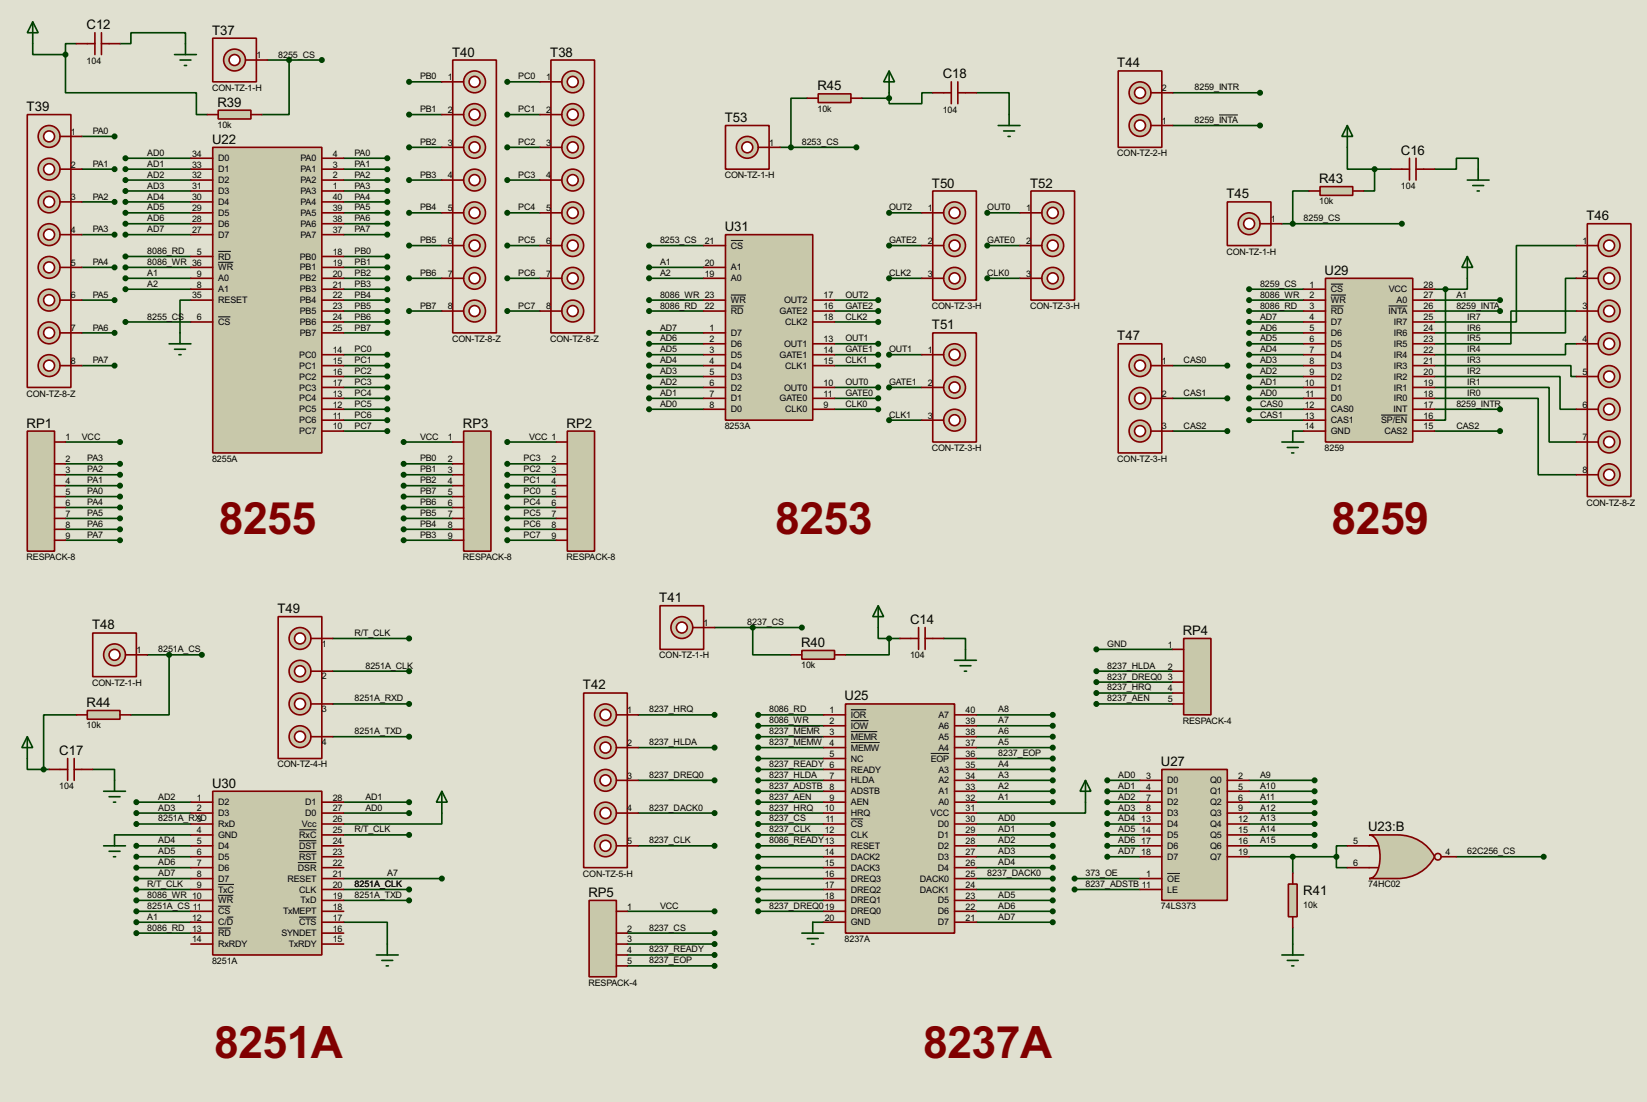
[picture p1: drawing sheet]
<svg xmlns="http://www.w3.org/2000/svg" width="383mm" height="256mm" viewBox="0 0 383 256" stroke-linecap="round" stroke-linejoin="round" font-family="sans-serif">
<defs><g id="words">
<g font-size="11.6" fill="#800000">
<text x="51" y="124.3">8255</text>
<text x="180.5" y="124.3">8253</text>
<text x="310" y="124.3">8259</text>
<text x="49.9" y="246.2">8251A</text>
<text x="215" y="246.2">8237A</text>
</g>
<g font-size="3.4">
<text x="20.2" y="6.8">C12</text>
<text x="49.4" y="8.1">T37</text>
<text x="105.2" y="13.2">T40</text>
<text x="128.1" y="13.2">T38</text>
<text x="260.1" y="15.7">T44</text>
<text x="190.3" y="21">R45</text>
<text x="219.5" y="18.2">C18</text>
<text x="6.2" y="25.9">T39</text>
<text x="50.6" y="24.8">R39</text>
<text x="168.7" y="28.4">T53</text>
<text x="49.4" y="33.5">U22</text>
<text x="326.2" y="36">C16</text>
<text x="217" y="43.6">T50</text>
<text x="239.8" y="43.6">T52</text>
<text x="285.5" y="46.2">T45</text>
<text x="307.1" y="42.6">R43</text>
<text x="168.7" y="53.8">U31</text>
<text x="369.4" y="51.3">T46</text>
<text x="308.4" y="64">U29</text>
<text x="217" y="76.7">T51</text>
<text x="260.1" y="79.2">T47</text>
<text x="6.2" y="99.5">RP1</text>
<text x="107.8" y="99.5">RP3</text>
<text x="131.9" y="99.5">RP2</text>
<text x="64.6" y="142.7">T49</text>
<text x="153.5" y="140.1">T41</text>
<text x="21.4" y="146.5">T48</text>
<text x="211.9" y="145.2">C14</text>
<text x="275.4" y="147.7">RP4</text>
<text x="186.5" y="150.5">R40</text>
<text x="135.7" y="160.4">T42</text>
<text x="20.2" y="164.5">R44</text>
<text x="196.6" y="163">U25</text>
<text x="13.8" y="175.7">C17</text>
<text x="270.3" y="178.2">U27</text>
<text x="49.4" y="183.3">U30</text>
<text x="318.6" y="193.5">U23:B</text>
<text x="137" y="208.7">RP5</text>
<text x="303.4" y="208.3">R41</text>
</g>
<g font-size="2.3">
<text x="20.2" y="14.8">104</text>
<text x="59.7" y="13.6">1</text>
<text x="64.8" y="13.4">8255_CS</text>
<text x="49.4" y="21.2">CON-TZ-1-H</text>
<text x="97.8" y="18.5">PB0</text>
<text x="104.3" y="18.7">1</text>
<text x="120.6" y="18.5">PC0</text>
<text x="127.1" y="18.7">1</text>
<text x="270.5" y="21.2">2</text>
<text x="278.1" y="21">8259_INTR</text>
<text x="50.6" y="29.8">10k</text>
<text x="97.8" y="26.1">PB1</text>
<text x="104.3" y="26.3">2</text>
<text x="120.6" y="26.1">PC1</text>
<text x="127.1" y="26.3">2</text>
<text x="190.3" y="26">10k</text>
<text x="219.5" y="26.2">104</text>
<text x="270.5" y="28.8">1</text>
<text x="278.1" y="28.7">8259_INTA</text>
<text x="16.5" y="31.4">1</text>
<text x="21.6" y="31.2">PA0</text>
<text x="97.8" y="33.7">PB2</text>
<text x="104.3" y="33.9">3</text>
<text x="120.6" y="33.7">PC2</text>
<text x="127.1" y="33.9">3</text>
<text x="179.1" y="33.9">1</text>
<text x="186.7" y="33.7">8253_CS</text>
<text x="16.5" y="39">2</text>
<text x="21.6" y="38.8">PA1</text>
<text x="34.3" y="41.4">AD2</text>
<text x="34.3" y="38.8">AD1</text>
<text x="34.3" y="36.3">AD0</text>
<text x="44.7" y="36.4">34</text>
<text x="44.7" y="39">33</text>
<text x="44.7" y="41.5">32</text>
<text x="50.8" y="37.5">D0</text>
<text x="50.8" y="40.1">D1</text>
<text x="70" y="37.5">PA0</text>
<text x="70" y="40.1">PA1</text>
<text x="77.5" y="36.4">4</text>
<text x="77.5" y="39">3</text>
<text x="77.5" y="41.5">2</text>
<text x="82.5" y="36.3">PA0</text>
<text x="82.5" y="38.8">PA1</text>
<text x="82.5" y="41.4">PA2</text>
<text x="97.8" y="41.4">PB3</text>
<text x="104.3" y="41.5">4</text>
<text x="120.6" y="41.4">PC3</text>
<text x="127.1" y="41.5">4</text>
<text x="168.7" y="41.5">CON-TZ-1-H</text>
<text x="260.1" y="36.4">CON-TZ-2-H</text>
<text x="16.5" y="46.6">3</text>
<text x="21.6" y="46.4">PA2</text>
<text x="34.3" y="46.4">AD4</text>
<text x="34.3" y="43.9">AD3</text>
<text x="44.7" y="44.1">31</text>
<text x="44.7" y="46.6">30</text>
<text x="50.8" y="42.6">D2</text>
<text x="50.8" y="45.2">D3</text>
<text x="50.8" y="47.7">D4</text>
<text x="70" y="42.6">PA2</text>
<text x="70" y="45.2">PA3</text>
<text x="70" y="47.7">PA4</text>
<text x="77.5" y="44.1">1</text>
<text x="77.5" y="46.6">40</text>
<text x="82.5" y="43.9">PA3</text>
<text x="82.5" y="46.4">PA4</text>
<text x="307.1" y="47.6">10k</text>
<text x="326.2" y="44">104</text>
<text x="34.3" y="51.5">AD6</text>
<text x="34.3" y="49">AD5</text>
<text x="44.7" y="49.1">29</text>
<text x="44.7" y="51.7">28</text>
<text x="50.8" y="50.2">D5</text>
<text x="50.8" y="52.8">D6</text>
<text x="70" y="50.2">PA5</text>
<text x="70" y="52.8">PA6</text>
<text x="77.5" y="49.1">39</text>
<text x="77.5" y="51.7">38</text>
<text x="82.5" y="49">PA5</text>
<text x="82.5" y="51.5">PA6</text>
<text x="97.8" y="49">PB4</text>
<text x="104.3" y="49.1">5</text>
<text x="120.6" y="49">PC4</text>
<text x="127.1" y="49.1">5</text>
<text x="207" y="49">OUT2</text>
<text x="216" y="49.1">1</text>
<text x="229.9" y="49">OUT0</text>
<text x="238.9" y="49.1">1</text>
<text x="295.9" y="51.7">1</text>
<text x="303.5" y="51.5">8259_CS</text>
<text x="16.5" y="54.2">4</text>
<text x="21.6" y="54.1">PA3</text>
<text x="34.3" y="59.1">8086_RD</text>
<text x="34.3" y="54.1">AD7</text>
<text x="44.7" y="54.2">27</text>
<text x="45.8" y="59.3">5</text>
<text x="50.8" y="55.3">D7</text>
<text x="70" y="55.3">PA7</text>
<text x="77.5" y="54.2">37</text>
<text x="77.5" y="59.3">18</text>
<text x="82.5" y="54.1">PA7</text>
<text x="82.5" y="59.1">PB0</text>
<text x="97.8" y="56.6">PB5</text>
<text x="104.3" y="56.8">6</text>
<text x="120.6" y="56.6">PC5</text>
<text x="127.1" y="56.8">6</text>
<text x="153.7" y="56.6">8253_CS</text>
<text x="164.1" y="56.8">21</text>
<text x="170.2" y="57.9">CS</text>
<text x="207" y="56.6">GATE2</text>
<text x="216" y="56.8">2</text>
<text x="229.9" y="56.6">GATE0</text>
<text x="238.9" y="56.8">2</text>
<text x="285.5" y="59.3">CON-TZ-1-H</text>
<text x="368.4" y="56.8">1</text>
<text x="16.5" y="61.8">5</text>
<text x="21.6" y="61.7">PA4</text>
<text x="34.3" y="64.2">A1</text>
<text x="34.3" y="61.7">8086_WR 36</text>
<text x="45.8" y="64.4">9</text>
<text x="50.8" y="60.4">RD</text>
<text x="50.8" y="62.9">WR</text>
<text x="50.8" y="65.5">A0</text>
<text x="69.8" y="60.4">PB0</text>
<text x="69.8" y="62.9">PB1</text>
<text x="69.8" y="65.5">PB2</text>
<text x="77.5" y="61.8">19</text>
<text x="77.5" y="64.4">20</text>
<text x="82.5" y="61.7">PB1</text>
<text x="82.5" y="64.2">PB2</text>
<text x="97.8" y="64.2">PB6</text>
<text x="104.3" y="64.4">7</text>
<text x="120.6" y="64.2">PC6</text>
<text x="127.1" y="64.4">7</text>
<text x="153.7" y="61.7">A1</text>
<text x="153.7" y="64.2">A2</text>
<text x="164.1" y="64.4">19</text>
<text x="164.1" y="61.8">20</text>
<text x="170.2" y="65.5">A0</text>
<text x="170.2" y="62.9">A1</text>
<text x="207" y="64.2">CLK2</text>
<text x="216" y="64.4">3</text>
<text x="229.9" y="64.2">CLK0</text>
<text x="238.9" y="64.4">3</text>
<text x="368.4" y="64.4">2</text>
<text x="16.5" y="69.5">6</text>
<text x="21.6" y="69.3">PA5</text>
<text x="34.3" y="66.8">A2</text>
<text x="44.7" y="69.5">35</text>
<text x="45.8" y="66.9">8</text>
<text x="50.8" y="68">A1</text>
<text x="50.8" y="70.6">RESET</text>
<text x="69.8" y="68">PB3</text>
<text x="69.8" y="70.6">PB4</text>
<text x="77.5" y="66.9">21</text>
<text x="77.5" y="69.5">22</text>
<text x="82.5" y="66.8">PB3</text>
<text x="82.5" y="69.3">PB4</text>
<text x="82.5" y="71.8">PB5</text>
<text x="97.8" y="71.8">PB7</text>
<text x="120.6" y="71.8">PC7</text>
<text x="153.7" y="69.3">8086_WR 23</text>
<text x="153.7" y="71.8">8086_RD</text>
<text x="170.2" y="70.6">WR</text>
<text x="182.6" y="70.6">OUT2</text>
<text x="191.8" y="69.5">17</text>
<text x="196.8" y="71.8">GATE2</text>
<text x="196.8" y="69.3">OUT2</text>
<text x="217" y="72">CON-TZ-3-H</text>
<text x="239.8" y="72">CON-TZ-3-H</text>
<text x="293.4" y="66.8">8259_CS</text>
<text x="293.4" y="69.3">8086_WR</text>
<text x="293.4" y="71.8">8086_RD</text>
<text x="304.9" y="66.9">1</text>
<text x="304.9" y="69.5">2</text>
<text x="309.9" y="68">CS</text>
<text x="309.9" y="70.6">WR</text>
<text x="323.3" y="68">VCC</text>
<text x="325.2" y="70.6">A0</text>
<text x="331.5" y="69.5">27</text>
<text x="331.5" y="66.9">28</text>
<text x="339.1" y="71.8">8259_INTA</text>
<text x="339.1" y="69.3">A1</text>
<text x="16.5" y="77.1">7</text>
<text x="21.6" y="76.9">PA6</text>
<text x="34.3" y="74.4">8255_CS</text>
<text x="45.8" y="74.5">6</text>
<text x="50.8" y="75.6">CS</text>
<text x="69.8" y="73.1">PB5</text>
<text x="69.8" y="75.6">PB6</text>
<text x="77.5" y="72">23</text>
<text x="77.5" y="74.5">24</text>
<text x="77.5" y="77.1">25</text>
<text x="82.5" y="74.4">PB6</text>
<text x="82.5" y="76.9">PB7</text>
<text x="104.3" y="72">8</text>
<text x="127.1" y="72">8</text>
<text x="153.7" y="76.9">AD7</text>
<text x="164.1" y="72">22</text>
<text x="165.2" y="77.1">1</text>
<text x="170.2" y="73.1">RD</text>
<text x="181.5" y="73.1">GATE2</text>
<text x="182.8" y="75.6">CLK2</text>
<text x="191.8" y="74.5">18</text>
<text x="191.8" y="72">16</text>
<text x="196.8" y="74.4">CLK2</text>
<text x="293.4" y="74.4">AD7</text>
<text x="293.4" y="76.9">AD6</text>
<text x="304.9" y="72">3</text>
<text x="304.9" y="74.5">4</text>
<text x="304.9" y="77.1">5</text>
<text x="309.9" y="73.1">RD</text>
<text x="309.9" y="75.6">D7</text>
<text x="323.3" y="73.1">INTA</text>
<text x="324.5" y="75.6">IR7</text>
<text x="331.5" y="72">26</text>
<text x="331.5" y="74.5">25</text>
<text x="331.5" y="77.1">24</text>
<text x="341.6" y="74.4">IR7</text>
<text x="341.6" y="76.9">IR6</text>
<text x="368.4" y="72">3</text>
<text x="69.7" y="83.3">PC0</text>
<text x="69.8" y="78.2">PB7</text>
<text x="77.5" y="82.2">14</text>
<text x="82.5" y="82">PC0</text>
<text x="105.2" y="79.6">CON-TZ-8-Z</text>
<text x="128.1" y="79.6">CON-TZ-8-Z</text>
<text x="153.7" y="79.5">AD6</text>
<text x="153.7" y="82">AD5</text>
<text x="165.2" y="82.2">3</text>
<text x="165.2" y="79.6">2</text>
<text x="170.2" y="83.3">D5</text>
<text x="170.2" y="80.7">D6</text>
<text x="170.2" y="78.2">D7</text>
<text x="181.5" y="83.3">GATE1</text>
<text x="182.6" y="80.7">OUT1</text>
<text x="191.8" y="82.2">14</text>
<text x="191.8" y="79.6">13</text>
<text x="196.8" y="82">GATE1</text>
<text x="196.8" y="79.5">OUT1</text>
<text x="207" y="82">OUT1</text>
<text x="216" y="82.2">1</text>
<text x="293.4" y="79.5">AD5</text>
<text x="293.4" y="82">AD4</text>
<text x="304.9" y="79.6">6</text>
<text x="304.9" y="82.2">7</text>
<text x="309.9" y="78.2">D6</text>
<text x="309.9" y="80.7">D5</text>
<text x="309.9" y="83.3">D4</text>
<text x="324.5" y="78.2">IR6</text>
<text x="324.5" y="80.7">IR5</text>
<text x="324.5" y="83.3">IR4</text>
<text x="331.5" y="79.6">23</text>
<text x="331.5" y="82.2">22</text>
<text x="341.6" y="79.5">IR5</text>
<text x="341.6" y="82">IR4</text>
<text x="368.4" y="79.6">4</text>
<text x="16.5" y="84.7">8</text>
<text x="21.6" y="84.5">PA7</text>
<text x="69.7" y="85.8">PC1</text>
<text x="69.7" y="88.3">PC2</text>
<text x="77.5" y="84.7">15</text>
<text x="77.5" y="87.2">16</text>
<text x="77.5" y="89.8">17</text>
<text x="82.5" y="84.5">PC1</text>
<text x="82.5" y="87.1">PC2</text>
<text x="82.5" y="89.6">PC3</text>
<text x="153.7" y="84.5">AD4</text>
<text x="153.7" y="87.1">AD3</text>
<text x="153.7" y="89.6">AD2</text>
<text x="165.2" y="89.8">6</text>
<text x="165.2" y="87.2">5</text>
<text x="165.2" y="84.7">4</text>
<text x="170.2" y="88.3">D3</text>
<text x="170.2" y="85.8">D4</text>
<text x="182.8" y="85.8">CLK1</text>
<text x="191.8" y="89.8">10</text>
<text x="191.8" y="84.7">15</text>
<text x="196.8" y="89.6">OUT0</text>
<text x="196.8" y="84.5">CLK1</text>
<text x="207" y="89.6">GATE1</text>
<text x="216" y="89.8">2</text>
<text x="270.5" y="84.7">1</text>
<text x="275.6" y="84.5">CAS0</text>
<text x="293.4" y="84.5">AD3</text>
<text x="293.4" y="87.1">AD2</text>
<text x="293.4" y="89.6">AD1</text>
<text x="303.8" y="89.8">10</text>
<text x="304.9" y="84.7">8</text>
<text x="304.9" y="87.2">9</text>
<text x="309.9" y="85.8">D3</text>
<text x="309.9" y="88.3">D2</text>
<text x="324.5" y="85.8">IR3</text>
<text x="324.5" y="88.3">IR2</text>
<text x="331.5" y="84.7">21</text>
<text x="331.5" y="87.2">20</text>
<text x="331.5" y="89.8">19</text>
<text x="341.6" y="84.5">IR3</text>
<text x="341.6" y="87.1">IR2</text>
<text x="341.6" y="89.6">IR1</text>
<text x="368.4" y="87.2">5</text>
<text x="6.2" y="92.3">CON-TZ-8-Z</text>
<text x="69.7" y="90.9">PC3</text>
<text x="69.7" y="93.4">PC4</text>
<text x="69.7" y="96">PC5</text>
<text x="77.5" y="92.3">13</text>
<text x="77.5" y="94.9">12</text>
<text x="82.5" y="92.2">PC4</text>
<text x="82.5" y="94.7">PC5</text>
<text x="153.7" y="92.2">AD1</text>
<text x="153.7" y="94.7">AD0</text>
<text x="165.2" y="94.9">8</text>
<text x="165.2" y="92.3">7</text>
<text x="170.2" y="96">D0</text>
<text x="170.2" y="93.4">D1</text>
<text x="170.2" y="90.9">D2</text>
<text x="181.5" y="93.4">GATE0</text>
<text x="182.6" y="90.9">OUT0</text>
<text x="182.8" y="96">CLK0</text>
<text x="191.8" y="94.9">9</text>
<text x="191.8" y="92.3">11</text>
<text x="196.8" y="92.2">GATE0</text>
<text x="196.8" y="94.7">CLK0</text>
<text x="270.5" y="92.3">2</text>
<text x="275.6" y="92.2">CAS1</text>
<text x="293.4" y="92.2">AD0</text>
<text x="293.4" y="94.7">CAS0</text>
<text x="303.8" y="94.9">12</text>
<text x="304" y="92.3">11</text>
<text x="309.9" y="90.9">D1</text>
<text x="309.9" y="93.4">D0</text>
<text x="309.9" y="96">CAS0</text>
<text x="324.5" y="96">INT</text>
<text x="324.5" y="90.9">IR1</text>
<text x="324.5" y="93.4">IR0</text>
<text x="331.5" y="92.3">18</text>
<text x="331.5" y="94.9">17</text>
<text x="339.1" y="94.7">8259_INTR</text>
<text x="341.6" y="92.2">IR0</text>
<text x="368.4" y="94.9">6</text>
<text x="69.7" y="98.5">PC6</text>
<text x="69.7" y="101">PC7</text>
<text x="77.5" y="97.4">11</text>
<text x="77.5" y="99.9">10</text>
<text x="82.5" y="97.2">PC6</text>
<text x="82.5" y="99.8">PC7</text>
<text x="168.7" y="99.9">8253A</text>
<text x="207" y="97.2">CLK1</text>
<text x="216" y="97.4">3</text>
<text x="270.5" y="99.9">3</text>
<text x="275.6" y="99.8">CAS2</text>
<text x="293.4" y="97.2">CAS1</text>
<text x="303.8" y="97.4">13</text>
<text x="303.8" y="99.9">14</text>
<text x="309.9" y="98.5">CAS1</text>
<text x="309.9" y="101">GND</text>
<text x="321.6" y="98.5">SP/EN</text>
<text x="322.3" y="101">CAS2</text>
<text x="331.5" y="97.4">16</text>
<text x="331.5" y="99.9">15</text>
<text x="339.1" y="99.8">CAS2</text>
<text x="15.2" y="107.6">2</text>
<text x="15.2" y="102.5">1</text>
<text x="19" y="102.3">VCC</text>
<text x="20.3" y="107.4">PA3</text>
<text x="49.4" y="107.5">8255A</text>
<text x="97.8" y="102.3">VCC</text>
<text x="97.8" y="107.4">PB0</text>
<text x="104.3" y="107.6">2</text>
<text x="104.3" y="102.5">1</text>
<text x="121.9" y="107.4">PC3</text>
<text x="123.2" y="102.3">VCC 1</text>
<text x="128.4" y="107.6">2</text>
<text x="217" y="105">CON-TZ-3-H</text>
<text x="260.1" y="107.5">CON-TZ-3-H</text>
<text x="308.4" y="105">8259</text>
<text x="368.4" y="102.5">7</text>
<text x="15.2" y="110.1">3</text>
<text x="15.2" y="112.6">4</text>
<text x="20.3" y="109.9">PA2</text>
<text x="20.3" y="112.5">PA1</text>
<text x="97.8" y="109.9">PB1</text>
<text x="97.8" y="112.5">PB2</text>
<text x="104.3" y="110.1">3</text>
<text x="104.3" y="112.6">4</text>
<text x="121.9" y="109.9">PC2</text>
<text x="121.9" y="112.5">PC1</text>
<text x="128.4" y="110.1">3</text>
<text x="128.4" y="112.6">4</text>
<text x="368.4" y="110.1">8</text>
<text x="15.2" y="115.2">5</text>
<text x="15.2" y="117.7">6</text>
<text x="20.3" y="115">PA0</text>
<text x="20.3" y="117.6">PA4</text>
<text x="97.8" y="115">PB7</text>
<text x="97.8" y="117.6">PB6</text>
<text x="104.3" y="115.2">5</text>
<text x="104.3" y="117.7">6</text>
<text x="121.9" y="115">PC0</text>
<text x="121.9" y="117.6">PC4</text>
<text x="128.4" y="115.2">5</text>
<text x="128.4" y="117.7">6</text>
<text x="369.4" y="117.7">CON-TZ-8-Z</text>
<text x="15.2" y="120.3">7</text>
<text x="15.2" y="122.8">8</text>
<text x="15.2" y="125.3">9</text>
<text x="20.3" y="120.1">PA5</text>
<text x="20.3" y="122.6">PA6</text>
<text x="20.3" y="125.2">PA7</text>
<text x="97.8" y="120.1">PB5</text>
<text x="97.8" y="122.6">PB4</text>
<text x="97.8" y="125.2">PB3</text>
<text x="104.3" y="120.3">7</text>
<text x="104.3" y="122.8">8</text>
<text x="104.3" y="125.3">9</text>
<text x="121.9" y="120.1">PC5</text>
<text x="121.9" y="122.6">PC6</text>
<text x="121.9" y="125.2">PC7</text>
<text x="128.4" y="120.3">7</text>
<text x="128.4" y="122.8">8</text>
<text x="128.4" y="125.3">9</text>
<text x="6.2" y="130.3">RESPACK-8</text>
<text x="107.8" y="130.3">RESPACK-8</text>
<text x="131.9" y="130.3">RESPACK-8</text>
<text x="82.5" y="148">R/T_CLK</text>
<text x="163.8" y="145.7">1</text>
<text x="174" y="145.5">8237_CS</text>
<text x="31.7" y="152">1</text>
<text x="36.8" y="151.8">8251A_CS</text>
<text x="74.9" y="150.5">1</text>
<text x="85.1" y="155.6">8251A_CLK</text>
<text x="153.5" y="153.2">CON-TZ-1-H</text>
<text x="186.5" y="155.5">10k</text>
<text x="211.9" y="153.2">104</text>
<text x="257.8" y="150.5">GND</text>
<text x="257.8" y="155.6">8237_HLDA</text>
<text x="271.9" y="155.8">2</text>
<text x="271.9" y="150.7">1</text>
<text x="21.4" y="159.6">CON-TZ-1-H</text>
<text x="74.9" y="158.1">2</text>
<text x="257.8" y="158.2">8237_DREQ0</text>
<text x="257.8" y="160.7">8237_HRQ</text>
<text x="271.9" y="158.4">3</text>
<text x="271.9" y="160.9">4</text>
<text x="74.9" y="165.7">3</text>
<text x="82.5" y="163.2">8251A_RXD</text>
<text x="146" y="166">1</text>
<text x="151.1" y="165.8">8237_HRQ</text>
<text x="179.1" y="165.8">8086_RD</text>
<text x="193.2" y="166">1</text>
<text x="198.1" y="167.1">IOR</text>
<text x="218.5" y="167.1">A7</text>
<text x="224.8" y="166">40</text>
<text x="232.4" y="165.8">A8</text>
<text x="257.8" y="163.2">8237_AEN</text>
<text x="271.9" y="163.4">5</text>
<text x="20.2" y="169.5">10k</text>
<text x="74.9" y="173.4">4</text>
<text x="82.5" y="170.9">8251A_TXD</text>
<text x="146" y="173.6">2</text>
<text x="151.1" y="173.4">8237_HLDA</text>
<text x="179.1" y="168.3">8086_WR</text>
<text x="179.1" y="170.9">8237_MEMR</text>
<text x="179.1" y="173.4">8237_MEMW</text>
<text x="193.2" y="168.5">2</text>
<text x="193.2" y="171.1">3</text>
<text x="193.2" y="173.6">4</text>
<text x="198.1" y="169.6">IOW</text>
<text x="198.1" y="172.2">MEMR</text>
<text x="218.5" y="172.2">A5</text>
<text x="218.5" y="169.6">A6</text>
<text x="224.8" y="173.6">37</text>
<text x="224.8" y="171.1">38</text>
<text x="224.8" y="168.5">39</text>
<text x="232.4" y="168.3">A7</text>
<text x="232.4" y="170.9">A6</text>
<text x="232.4" y="173.4">A5</text>
<text x="275.4" y="168.4">RESPACK-4</text>
<text x="64.6" y="178.6">CON-TZ-4-H</text>
<text x="179.1" y="178.5">8237_READY 6</text>
<text x="193.2" y="176.1">5</text>
<text x="198.1" y="174.7">MEMW</text>
<text x="198.1" y="177.2">NC</text>
<text x="198.1" y="179.8">READY</text>
<text x="216.7" y="177.2">EOP</text>
<text x="218.5" y="179.8">A3</text>
<text x="218.5" y="174.7">A4</text>
<text x="224.8" y="176.1">36</text>
<text x="224.8" y="178.7">35</text>
<text x="232.4" y="175.9">8237_EOP</text>
<text x="232.4" y="178.5">A4</text>
<text x="13.8" y="183.7">104</text>
<text x="146" y="181.2">3</text>
<text x="151.1" y="181">8237_DREQ0</text>
<text x="179.1" y="181">8237_HLDA</text>
<text x="179.1" y="183.6">8237_ADSTB 8</text>
<text x="193.2" y="181.2">7</text>
<text x="198.1" y="182.3">HLDA</text>
<text x="198.1" y="184.9">ADSTB</text>
<text x="218.5" y="184.9">A1</text>
<text x="218.5" y="182.3">A2</text>
<text x="224.8" y="183.8">33</text>
<text x="224.8" y="181.2">34</text>
<text x="232.4" y="181">A3</text>
<text x="232.4" y="183.6">A2</text>
<text x="260.3" y="181">AD0</text>
<text x="260.3" y="183.6">AD1</text>
<text x="266.8" y="181.2">3</text>
<text x="266.8" y="183.8">4</text>
<text x="271.8" y="182.3">D0</text>
<text x="271.8" y="184.9">D1</text>
<text x="281.8" y="182.3">Q0</text>
<text x="281.8" y="184.9">Q1</text>
<text x="288.3" y="181.2">2</text>
<text x="288.3" y="183.8">5</text>
<text x="293.4" y="181">A9</text>
<text x="293.4" y="183.6">A10</text>
<text x="36.8" y="186.1">AD2</text>
<text x="36.8" y="188.6">AD3</text>
<text x="36.8" y="191.2">8251A_RX3D</text>
<text x="45.8" y="186.3">1</text>
<text x="45.8" y="188.8">2</text>
<text x="50.8" y="187.4">D2</text>
<text x="50.8" y="189.9">D3</text>
<text x="71" y="189.9">D0</text>
<text x="71" y="187.4">D1</text>
<text x="77.5" y="188.8">27</text>
<text x="77.5" y="186.3">28</text>
<text x="77.5" y="191.4">26</text>
<text x="85.1" y="186.1">AD1</text>
<text x="85.1" y="188.6">AD0</text>
<text x="146" y="188.8">4</text>
<text x="151.1" y="188.6">8237_DACK0</text>
<text x="179.1" y="186.1">8237_AEN</text>
<text x="179.1" y="188.6">8237_HRQ</text>
<text x="179.1" y="191.2">8237_CS</text>
<text x="192" y="188.8">10</text>
<text x="192.2" y="191.4">11</text>
<text x="193.2" y="186.3">9</text>
<text x="198.1" y="187.4">AEN</text>
<text x="198.1" y="189.9">HRQ</text>
<text x="216.7" y="189.9">VCC</text>
<text x="218.5" y="187.4">A0</text>
<text x="224.8" y="191.4">30</text>
<text x="224.8" y="188.8">31</text>
<text x="224.8" y="186.3">32</text>
<text x="232.4" y="186.1">A1</text>
<text x="232.4" y="191.2">AD0</text>
<text x="260.3" y="186.1">AD2</text>
<text x="260.3" y="188.6">AD3</text>
<text x="260.3" y="191.2">AD4</text>
<text x="265.7" y="191.4">13</text>
<text x="266.8" y="186.3">7</text>
<text x="266.8" y="188.8">8</text>
<text x="271.8" y="187.4">D2</text>
<text x="271.8" y="189.9">D3</text>
<text x="281.8" y="187.4">Q2</text>
<text x="281.8" y="189.9">Q3</text>
<text x="288.3" y="186.3">6</text>
<text x="288.3" y="188.8">9</text>
<text x="288.3" y="191.4">12</text>
<text x="293.4" y="186.1">A11</text>
<text x="293.4" y="188.6">A12</text>
<text x="293.4" y="191.2">A13</text>
<text x="36.8" y="196.3">AD4</text>
<text x="45.8" y="196.5">5</text>
<text x="45.8" y="193.9">4</text>
<text x="50.8" y="197.6">D4</text>
<text x="50.8" y="195">GND</text>
<text x="50.8" y="192.5">RxD</text>
<text x="69.6" y="197.6">DST</text>
<text x="69.7" y="195">RxC</text>
<text x="70.3" y="192.5">Vcc</text>
<text x="77.5" y="193.9">25</text>
<text x="77.5" y="196.5">24</text>
<text x="82.5" y="193.7">R/T_CLK</text>
<text x="146" y="196.5">5</text>
<text x="151.1" y="196.3">8237_CLK</text>
<text x="179.1" y="193.7">8237_CLK</text>
<text x="179.1" y="196.3">8086_READY13</text>
<text x="192" y="193.9">12</text>
<text x="198.1" y="192.5">CS</text>
<text x="198.1" y="195">CLK</text>
<text x="198.1" y="197.6">RESET</text>
<text x="218.4" y="197.6">D2</text>
<text x="218.4" y="195">D1</text>
<text x="218.4" y="192.5">D0</text>
<text x="224.8" y="196.5">28</text>
<text x="224.8" y="193.9">29</text>
<text x="232.4" y="193.7">AD1</text>
<text x="232.4" y="196.3">AD2</text>
<text x="260.3" y="193.7">AD5</text>
<text x="260.3" y="196.3">AD6</text>
<text x="265.7" y="193.9">14</text>
<text x="265.7" y="196.5">17</text>
<text x="271.8" y="192.5">D4</text>
<text x="271.8" y="195">D5</text>
<text x="271.8" y="197.6">D6</text>
<text x="281.8" y="192.5">Q4</text>
<text x="281.8" y="195">Q5</text>
<text x="281.8" y="197.6">Q6</text>
<text x="288.3" y="193.9">15</text>
<text x="288.3" y="196.5">16</text>
<text x="293.4" y="193.7">A14</text>
<text x="293.4" y="196.3">A15</text>
<text x="315.1" y="196.5">5</text>
<text x="36.8" y="198.8">AD5</text>
<text x="36.8" y="201.3">AD6</text>
<text x="36.8" y="203.9">AD7</text>
<text x="45.8" y="199">6</text>
<text x="45.8" y="201.5">7</text>
<text x="50.8" y="200.1">D5</text>
<text x="50.8" y="202.6">D6</text>
<text x="69.3" y="202.6">DSR</text>
<text x="69.6" y="200.1">RST</text>
<text x="77.5" y="199">23</text>
<text x="77.5" y="201.5">22</text>
<text x="90.2" y="203.9">A7</text>
<text x="192" y="199">14</text>
<text x="192" y="201.5">15</text>
<text x="198.1" y="200.1">DACK2</text>
<text x="198.1" y="202.6">DACK3</text>
<text x="218.4" y="202.6">D4</text>
<text x="218.4" y="200.1">D3</text>
<text x="224.8" y="201.5">26</text>
<text x="224.8" y="199">27</text>
<text x="229.9" y="203.9">8237_DACK0</text>
<text x="232.4" y="198.8">AD3</text>
<text x="232.4" y="201.3">AD4</text>
<text x="252.7" y="203.9">373_OE</text>
<text x="260.3" y="198.8">AD7</text>
<text x="265.7" y="199">18</text>
<text x="271.8" y="200.1">D7</text>
<text x="281.8" y="200.1">Q7</text>
<text x="288.3" y="199">19</text>
<text x="315.1" y="201.5">6</text>
<text x="336.5" y="199">4</text>
<text x="341.6" y="198.8">62C256_CS</text>
<text x="34.3" y="209">8086_WR 10</text>
<text x="34.3" y="206.4">R/T_CLK</text>
<text x="45.8" y="204.1">8</text>
<text x="45.8" y="206.6">9</text>
<text x="50.8" y="205.2">D7</text>
<text x="50.8" y="207.7">TxC</text>
<text x="66.9" y="205.2">RESET</text>
<text x="69.7" y="207.7">CLK</text>
<text x="77.5" y="204.1">21</text>
<text x="77.5" y="206.6">20</text>
<text x="77.5" y="209.2">19</text>
<text x="82.5" y="209">8251A_TXD</text>
<text x="82.5" y="206.4">8251A_CLK</text>
<text x="135.7" y="204">CON-TZ-5-H</text>
<text x="192" y="204.1">16</text>
<text x="192" y="206.6">17</text>
<text x="192" y="209.2">18</text>
<text x="198.1" y="205.2">DREQ3</text>
<text x="198.1" y="207.7">DREQ2</text>
<text x="214.2" y="207.7">DACK1</text>
<text x="214.2" y="205.2">DACK0</text>
<text x="224.8" y="206.6">24</text>
<text x="224.8" y="204.1">25</text>
<text x="224.8" y="209.2">23</text>
<text x="232.4" y="209">AD5</text>
<text x="252.7" y="206.4">8237_ADSTB 11</text>
<text x="266.8" y="204.1">1</text>
<text x="271.8" y="205.2">OE</text>
<text x="271.8" y="207.7">LE</text>
<text x="318.6" y="206.5">74HC02</text>
<text x="34.3" y="211.5">8251A_CS 11</text>
<text x="34.3" y="214">A1</text>
<text x="44.7" y="214.2">12</text>
<text x="50.8" y="212.8">CS</text>
<text x="50.8" y="210.3">WR</text>
<text x="50.8" y="215.3">C/D</text>
<text x="65.9" y="212.8">TxMEPT</text>
<text x="69.6" y="215.3">CTS</text>
<text x="70" y="210.3">TxD</text>
<text x="77.5" y="211.7">18</text>
<text x="77.5" y="214.2">17</text>
<text x="146" y="211.7">1</text>
<text x="153.7" y="211.5">VCC</text>
<text x="179.1" y="211.5">8237_DREQ019</text>
<text x="192" y="214.2">20</text>
<text x="198.1" y="210.3">DREQ1</text>
<text x="198.1" y="212.8">DREQ0</text>
<text x="198.1" y="215.3">GND</text>
<text x="218.4" y="210.3">D5</text>
<text x="218.4" y="215.3">D7</text>
<text x="218.4" y="212.8">D6</text>
<text x="224.8" y="214.2">21</text>
<text x="224.8" y="211.7">22</text>
<text x="232.4" y="211.5">AD6</text>
<text x="232.4" y="214">AD7</text>
<text x="270.3" y="211.6">74LS373</text>
<text x="303.4" y="211.2">10k</text>
<text x="34.3" y="216.6">8086_RD</text>
<text x="44.7" y="216.8">13</text>
<text x="44.7" y="219.3">14</text>
<text x="50.8" y="217.9">RD</text>
<text x="50.8" y="220.4">RxRDY</text>
<text x="65.5" y="217.9">SYNDET</text>
<text x="67.2" y="220.4">TxRDY</text>
<text x="77.5" y="216.8">16</text>
<text x="77.5" y="219.3">15</text>
<text x="146" y="216.8">2</text>
<text x="146" y="219.3">3</text>
<text x="146" y="221.9">4</text>
<text x="151.1" y="216.6">8237_CS</text>
<text x="151.1" y="221.7">8237_READY</text>
<text x="196.6" y="219.2">8237A</text>
<text x="49.4" y="224.3">8251A</text>
<text x="146" y="224.4">5</text>
<text x="151.1" y="224.2">8237_EOP</text>
<text x="137" y="229.4">RESPACK-4</text>
</g>
</g></defs>
<path d="M0 0h383.5v256.5h-383.5z" fill="#e0e0d0"/>
<g fill="none" stroke="#004000" stroke-width=".38">
<path d="M7.6 10.2v2.5h7.6M15.2 12.7v8.9h30.5v5.1h2.6M17.8 10.2h-2.6v2.5M27.9 10.2h2.6v-2.6h12.7v2.6M62.2 14h12.7M67.3 14v12.7h-6.3M95.2 19h7.7M118.1 19h7.6M19 39.4h7.7M19 31.7h7.7M29.2 39.4h15.2M29.2 36.8h15.2"/>
<path d="M80 39.4h10.2M80 36.8h10.2M95.2 26.7h7.7M95.2 34.3h7.7M118.1 26.7h7.6M118.1 34.3h7.6M181.6 34.3h17.8M188 22.9h-3.9v11.4M200.7 22.9h6.3M207 21.6v1.3M217.2 21.6h-2.6v2.5h-7.6v-1.2M227.3 21.6h7.6v5.1"/>
<path d="M273 21.6h20.4M273 29.2h20.4M313.7 34.3v5.1h6.3M320 39.4v5h-2.5M320 39.4h3.8M334 39.4h5.1v-2.6h5.1v2.6M19 54.6h7.7M19 47h7.7M29.2 59.7h15.2M29.2 54.6h15.2M29.2 52.1h15.2M29.2 49.5h15.2"/>
<path d="M29.2 47h15.2M29.2 44.4h15.2M29.2 41.9h15.2M80 59.7h10.2M80 54.6h10.2M80 52.1h10.2M80 49.5h10.2M80 47h10.2M80 44.4h10.2M80 41.9h10.2M95.2 49.5h7.7M95.2 41.9h7.7"/>
<path d="M95.2 57.1h7.7M118.1 49.5h7.6M118.1 41.9h7.6M118.1 57.1h7.6M151.1 57.1h12.7M207 49.5h7.6M207 57.1h7.6M229.9 49.5h7.6M229.9 57.1h7.6M298.4 52.1h28M304.8 44.4h-3.8v7.7M367 57.1h-13.9v17.8h-19.1"/>
<path d="M19 62.2h7.7M19 69.8h7.7M19 77.5h7.7M29.2 67.3h15.2M29.2 64.8h15.2M29.2 62.2h15.2M29.2 74.9h15.2M44.4 69.8h-2.5v7.7M80 67.3h10.2M80 64.8h10.2M80 62.2h10.2M80 69.8h10.2"/>
<path d="M80 72.4h10.2M80 74.9h10.2M80 77.5h10.2M95.2 64.8h7.7M95.2 72.4h7.7M118.1 64.8h7.6M118.1 72.4h7.6M151.1 64.8h12.7M151.1 62.2h12.7M151.1 69.8h12.7M151.1 72.4h12.7M151.1 77.5h12.7"/>
<path d="M194.3 69.8h10.2M194.3 72.4h10.2M194.3 74.9h10.2M207 64.8h7.6M229.9 64.8h7.6M290.8 67.3h12.7M290.8 69.8h12.7M290.8 72.4h12.7M290.8 74.9h12.7M290.8 77.5h12.7M334 67.3h2.5M334 69.8h15.2"/>
<path d="M334 72.4h15.2M336.5 67.3v30.5h-2.5M341.6 64.8v2.5h-5.1M367 64.8h-2.5v12.7h-30.5M367 72.4h-15.2v7.6h-17.8M19 85.1h7.7M80 82.5h10.2M80 85.1h10.2M80 87.6h10.2M80 90.2h10.2M80 92.7h10.2M80 95.2h10.2"/>
<path d="M80 97.8h10.2M151.1 82.5h12.7M151.1 85.1h12.7M151.1 87.6h12.7M151.1 90.2h12.7M151.1 92.7h12.7M151.1 95.2h12.7M151.1 80h12.7M194.3 82.5h10.2M194.3 85.1h10.2M194.3 90.2h10.2M194.3 92.7h10.2"/>
<path d="M194.3 95.2h10.2M194.3 80h10.2M207 82.5h7.6M207 90.2h7.6M207 97.8h7.6M273 85.1h12.7M273 92.7h12.7M290.8 82.5h12.7M290.8 85.1h12.7M290.8 87.6h12.7M290.8 90.2h12.7M290.8 92.7h12.7"/>
<path d="M290.8 95.2h12.7M290.8 97.8h12.7M290.8 80h12.7M334 85.1h31.8v2.5h1.2M334 87.6h29.2v7.6h3.8M334 90.2h26.7v12.7h6.3M334 92.7h24.1v17.8h8.9M334 95.2h15.2M367 80h-2.5v2.5h-30.5M15.2 107.9h12.7M15.2 110.5h12.7M15.2 113h12.7"/>
<path d="M15.2 115.6h12.7M15.2 118.1h12.7M15.2 102.9h12.7M80 100.3h10.2M94 107.9h11.4M94 110.5h11.4M94 113h11.4M94 115.6h11.4M94 118.1h11.4M94 102.9h11.4M118.1 107.9h11.4M118.1 110.5h11.4"/>
<path d="M118.1 113h11.4M118.1 115.6h11.4M118.1 118.1h11.4M118.1 102.9h11.4M273 100.3h12.7M301 100.3h2.5M334 100.3h15.2M15.2 120.6h12.7M15.2 123.2h12.7M15.2 125.7h12.7M94 120.6h11.4M94 123.2h11.4"/>
<path d="M94 125.7h11.4M118.1 120.6h11.4M118.1 123.2h11.4M118.1 125.7h11.4M34.3 152.4h12.7M39.4 152.4v14h-8.9M77.5 148.6h17.7M77.5 156.2h17.7M166.4 146h20.3M175.3 146v6.4h8.8M204.5 146v2.6h2.5M207 148.6v3.8h-10.2"/>
<path d="M207 148.6h2.5M219.7 148.6h5.1v2.5M255.3 156.2h17.7M255.3 151.1h17.7M255.3 158.7h17.7M6.3 176.5v2.6h3.9M10.2 179.1h1.2M17.8 166.4h-7.6v12.7M21.6 179.1h5.1v2.5M77.5 163.8h17.7M77.5 171.4h17.7M148.6 166.4h17.8"/>
<path d="M148.6 174h17.8M176.5 171.4h15.3M176.5 166.4h15.3M176.5 168.9h15.3M176.5 176.5h15.3M176.5 174h15.3M176.5 179.1h15.3M227.3 171.4h17.8M227.3 166.4h17.8M227.3 168.9h17.8M227.3 176.5h17.8M227.3 174h17.8"/>
<path d="M227.3 179.1h17.8M255.3 163.8h17.7M255.3 161.3h17.7M26.7 194.3h17.7M31.7 186.7h12.7M31.7 189.2h12.7M31.7 191.8h12.7M31.7 196.8h12.7M31.7 199.4h12.7M80 186.7h15.2M80 189.2h15.2M80 194.3h15.2"/>
<path d="M102.9 189.2v2.6h-22.9M148.6 189.2h17.8M148.6 196.8h17.8M148.6 181.6h17.8M176.5 186.7h15.3M176.5 189.2h15.3M176.5 191.8h15.3M176.5 196.8h15.3M176.5 199.4h15.3M176.5 194.3h15.3M176.5 181.6h15.3M176.5 184.1h15.3"/>
<path d="M227.3 186.7h17.8M227.3 191.8h17.8M227.3 196.8h17.8M227.3 199.4h17.8M227.3 194.3h17.8M227.3 181.6h17.8M227.3 184.1h17.8M252.7 186.7v2.5h-25.4M257.8 186.7h7.6M257.8 189.2h7.6M257.8 191.8h7.6M257.8 196.8h7.6"/>
<path d="M257.8 199.4h7.6M257.8 194.3h7.6M257.8 181.6h7.6M257.8 184.1h7.6M290.8 186.7h15.3M290.8 189.2h15.3M290.8 191.8h15.3M290.8 196.8h15.3M290.8 199.4h20.3M290.8 194.3h15.3M290.8 181.6h15.3M290.8 184.1h15.3"/>
<path d="M301 199.4v3.8M311.1 199.4v2.5h2.6M313.7 196.8h-2.6v2.6M339.1 199.4h20.3M31.7 201.9h12.7M31.7 204.5h12.7M31.7 209.5h12.7M31.7 212.1h12.7M31.7 214.6h12.7M31.7 217.2h12.7M31.7 207h12.7M80 214.6h10.2v5.1"/>
<path d="M80 204.5h22.9M80 209.5h15.2M80 207h15.2M146 212.1h20.4M146 217.2h20.4M146 219.7h20.4M176.5 201.9h15.3M176.5 204.5h15.3M176.5 209.5h15.3M176.5 212.1h15.3M176.5 207h15.3M189.2 214.6h2.6"/>
<path d="M227.3 201.9h17.8M227.3 204.5h17.8M227.3 209.5h17.8M227.3 212.1h17.8M227.3 214.6h17.8M227.3 207h17.8M250.2 204.5h15.2M250.2 207h15.2M301 215.9v3.8M146 222.2h20.4M146 224.8h20.4"/>
</g>
<path d="M283.8 26.8h4.4M344.8 69.9h4.4M184.8 169h6.1M184.8 171.5h6.7" fill="none" stroke="#000" stroke-width=".23"/>
<path d="M49.5 34.3h25.4v71.1h-25.4z" fill="#c8c8aa" stroke="#800000" stroke-width=".38"/>
<g fill="none" stroke="#800000" stroke-width=".38">
<path d="M44.4 36.8h5.1M44.4 39.4h5.1M74.9 36.8h5.1M74.9 39.4h5.1M44.4 41.9h5.1M44.4 44.4h5.1M44.4 47h5.1M44.4 49.5h5.1M44.4 52.1h5.1M44.4 54.6h5.1M44.4 59.7h5.1M74.9 41.9h5.1"/>
<path d="M74.9 44.4h5.1M74.9 47h5.1M74.9 49.5h5.1M74.9 52.1h5.1M74.9 54.6h5.1M74.9 59.7h5.1M44.4 62.2h5.1M44.4 64.8h5.1M44.4 67.3h5.1M44.4 69.8h5.1M44.4 74.9h5.1M74.9 62.2h5.1"/>
<path d="M74.9 64.8h5.1M74.9 67.3h5.1M74.9 69.8h5.1M74.9 74.9h5.1M74.9 72.4h5.1M74.9 77.5h5.1M74.9 82.5h5.1M74.9 85.1h5.1M74.9 87.6h5.1M74.9 90.2h5.1M74.9 92.7h5.1M74.9 95.2h5.1"/>
<path d="M74.9 97.8h5.1M74.9 100.3h5.1"/>
</g>
<path d="M50.8 58.5h3M50.8 61h3.5M50.8 73.7h2.8" fill="none" stroke="#000" stroke-width=".23"/>
<g fill="#004000" stroke="#004000" stroke-width=".38">
<circle cx="29.2" cy="67.3" r=".51"/>
<circle cx="29.2" cy="64.8" r=".51"/>
<circle cx="29.2" cy="62.2" r=".51"/>
<circle cx="29.2" cy="59.7" r=".51"/>
<circle cx="29.2" cy="54.6" r=".51"/>
<circle cx="29.2" cy="52.1" r=".51"/>
<circle cx="29.2" cy="49.5" r=".51"/>
<circle cx="29.2" cy="47" r=".51"/>
<circle cx="29.2" cy="44.4" r=".51"/>
<circle cx="29.2" cy="41.9" r=".51"/>
<circle cx="29.2" cy="39.4" r=".51"/>
<circle cx="29.2" cy="36.8" r=".51"/>
<circle cx="90.2" cy="36.8" r=".51"/>
<circle cx="90.2" cy="39.4" r=".51"/>
<circle cx="90.2" cy="41.9" r=".51"/>
<circle cx="90.2" cy="44.4" r=".51"/>
<circle cx="90.2" cy="49.5" r=".51"/>
<circle cx="90.2" cy="47" r=".51"/>
<circle cx="90.2" cy="52.1" r=".51"/>
<circle cx="90.2" cy="54.6" r=".51"/>
<circle cx="90.2" cy="59.7" r=".51"/>
<circle cx="90.2" cy="62.2" r=".51"/>
<circle cx="90.2" cy="64.8" r=".51"/>
<circle cx="90.2" cy="67.3" r=".51"/>
<circle cx="90.2" cy="69.8" r=".51"/>
<circle cx="90.2" cy="72.4" r=".51"/>
<circle cx="90.2" cy="74.9" r=".51"/>
<circle cx="90.2" cy="77.5" r=".51"/>
<circle cx="90.2" cy="82.5" r=".51"/>
<circle cx="90.2" cy="85.1" r=".51"/>
<circle cx="90.2" cy="87.6" r=".51"/>
<circle cx="90.2" cy="90.2" r=".51"/>
<circle cx="90.2" cy="92.7" r=".51"/>
<circle cx="90.2" cy="95.2" r=".51"/>
<circle cx="90.2" cy="97.8" r=".51"/>
<circle cx="90.2" cy="100.3" r=".51"/>
<circle cx="29.2" cy="74.9" r=".51"/>
</g>
<path d="M41.9 77.5v2.5M39.4 80h5M40.6 81.3h2.6M41.7 82.5h.5" fill="none" stroke="#004000" stroke-width=".38"/>
<circle cx="110.5" cy="19.1" r="2.54" fill="#c8c8aa" stroke="#800000" stroke-width=".38"/>
<circle cx="110.5" cy="19.1" r="1.27" fill="#feffff" stroke="#800000" stroke-width=".38"/>
<circle cx="110.5" cy="26.7" r="2.54" fill="#c8c8aa" stroke="#800000" stroke-width=".38"/>
<circle cx="110.5" cy="26.7" r="1.27" fill="#feffff" stroke="#800000" stroke-width=".38"/>
<circle cx="110.5" cy="34.3" r="2.54" fill="#c8c8aa" stroke="#800000" stroke-width=".38"/>
<circle cx="110.5" cy="34.3" r="1.27" fill="#feffff" stroke="#800000" stroke-width=".38"/>
<circle cx="110.5" cy="41.9" r="2.54" fill="#c8c8aa" stroke="#800000" stroke-width=".38"/>
<circle cx="110.5" cy="41.9" r="1.27" fill="#feffff" stroke="#800000" stroke-width=".38"/>
<circle cx="110.5" cy="49.5" r="2.54" fill="#c8c8aa" stroke="#800000" stroke-width=".38"/>
<circle cx="110.5" cy="49.5" r="1.27" fill="#feffff" stroke="#800000" stroke-width=".38"/>
<circle cx="110.5" cy="57.2" r="2.54" fill="#c8c8aa" stroke="#800000" stroke-width=".38"/>
<circle cx="110.5" cy="57.2" r="1.27" fill="#feffff" stroke="#800000" stroke-width=".38"/>
<circle cx="110.5" cy="64.8" r="2.54" fill="#c8c8aa" stroke="#800000" stroke-width=".38"/>
<circle cx="110.5" cy="64.8" r="1.27" fill="#feffff" stroke="#800000" stroke-width=".38"/>
<circle cx="110.5" cy="72.4" r="2.54" fill="#c8c8aa" stroke="#800000" stroke-width=".38"/>
<circle cx="110.5" cy="72.4" r="1.27" fill="#feffff" stroke="#800000" stroke-width=".38"/>
<path d="M102.9 19h5M105.4 14h10.2v63.5h-10.2zM102.9 26.7h5M102.9 34.3h5M102.9 41.9h5M102.9 49.5h5M102.9 57.1h5M102.9 64.8h5M102.9 72.4h5" fill="none" stroke="#800000" stroke-width=".38"/>
<circle cx="133.3" cy="19.1" r="2.54" fill="#c8c8aa" stroke="#800000" stroke-width=".38"/>
<circle cx="133.3" cy="19.1" r="1.27" fill="#feffff" stroke="#800000" stroke-width=".38"/>
<circle cx="133.3" cy="26.7" r="2.54" fill="#c8c8aa" stroke="#800000" stroke-width=".38"/>
<circle cx="133.3" cy="26.7" r="1.27" fill="#feffff" stroke="#800000" stroke-width=".38"/>
<circle cx="133.3" cy="34.3" r="2.54" fill="#c8c8aa" stroke="#800000" stroke-width=".38"/>
<circle cx="133.3" cy="34.3" r="1.27" fill="#feffff" stroke="#800000" stroke-width=".38"/>
<circle cx="133.3" cy="41.9" r="2.54" fill="#c8c8aa" stroke="#800000" stroke-width=".38"/>
<circle cx="133.3" cy="41.9" r="1.27" fill="#feffff" stroke="#800000" stroke-width=".38"/>
<circle cx="133.3" cy="49.5" r="2.54" fill="#c8c8aa" stroke="#800000" stroke-width=".38"/>
<circle cx="133.3" cy="49.5" r="1.27" fill="#feffff" stroke="#800000" stroke-width=".38"/>
<circle cx="133.3" cy="57.2" r="2.54" fill="#c8c8aa" stroke="#800000" stroke-width=".38"/>
<circle cx="133.3" cy="57.2" r="1.27" fill="#feffff" stroke="#800000" stroke-width=".38"/>
<circle cx="133.3" cy="64.8" r="2.54" fill="#c8c8aa" stroke="#800000" stroke-width=".38"/>
<circle cx="133.3" cy="64.8" r="1.27" fill="#feffff" stroke="#800000" stroke-width=".38"/>
<circle cx="133.3" cy="72.4" r="2.54" fill="#c8c8aa" stroke="#800000" stroke-width=".38"/>
<circle cx="133.3" cy="72.4" r="1.27" fill="#feffff" stroke="#800000" stroke-width=".38"/>
<path d="M125.7 19h5.1M128.3 14h10.1v63.5h-10.1zM125.7 26.7h5.1M125.7 34.3h5.1M125.7 41.9h5.1M125.7 49.5h5.1M125.7 57.1h5.1M125.7 64.8h5.1M125.7 72.4h5.1" fill="none" stroke="#800000" stroke-width=".38"/>
<circle cx="54.6" cy="14" r="2.54" fill="#c8c8aa" stroke="#800000" stroke-width=".38"/>
<circle cx="54.6" cy="14" r="1.27" fill="#feffff" stroke="#800000" stroke-width=".38"/>
<path d="M49.5 8.9h10.2v10.1h-10.2zM57.1 14h5.1" fill="none" stroke="#800000" stroke-width=".38"/>
<circle cx="74.9" cy="14" r=".51" fill="#004000" stroke="#004000" stroke-width=".38"/>
<circle cx="11.4" cy="31.8" r="2.54" fill="#c8c8aa" stroke="#800000" stroke-width=".38"/>
<circle cx="11.4" cy="31.8" r="1.27" fill="#feffff" stroke="#800000" stroke-width=".38"/>
<circle cx="11.4" cy="39.4" r="2.54" fill="#c8c8aa" stroke="#800000" stroke-width=".38"/>
<circle cx="11.4" cy="39.4" r="1.27" fill="#feffff" stroke="#800000" stroke-width=".38"/>
<circle cx="11.4" cy="47" r="2.54" fill="#c8c8aa" stroke="#800000" stroke-width=".38"/>
<circle cx="11.4" cy="47" r="1.27" fill="#feffff" stroke="#800000" stroke-width=".38"/>
<circle cx="11.4" cy="54.6" r="2.54" fill="#c8c8aa" stroke="#800000" stroke-width=".38"/>
<circle cx="11.4" cy="54.6" r="1.27" fill="#feffff" stroke="#800000" stroke-width=".38"/>
<circle cx="11.4" cy="62.2" r="2.54" fill="#c8c8aa" stroke="#800000" stroke-width=".38"/>
<circle cx="11.4" cy="62.2" r="1.27" fill="#feffff" stroke="#800000" stroke-width=".38"/>
<circle cx="11.4" cy="69.9" r="2.54" fill="#c8c8aa" stroke="#800000" stroke-width=".38"/>
<circle cx="11.4" cy="69.9" r="1.27" fill="#feffff" stroke="#800000" stroke-width=".38"/>
<circle cx="11.4" cy="77.5" r="2.54" fill="#c8c8aa" stroke="#800000" stroke-width=".38"/>
<circle cx="11.4" cy="77.5" r="1.27" fill="#feffff" stroke="#800000" stroke-width=".38"/>
<circle cx="11.4" cy="85.1" r="2.54" fill="#c8c8aa" stroke="#800000" stroke-width=".38"/>
<circle cx="11.4" cy="85.1" r="1.27" fill="#feffff" stroke="#800000" stroke-width=".38"/>
<path d="M6.3 26.7h10.2v63.5h-10.2zM14 31.7h5M14 39.4h5M14 47h5M14 54.6h5M14 62.2h5M14 69.8h5M14 77.5h5M14 85.1h5" fill="none" stroke="#800000" stroke-width=".38"/>
<g fill="#004000" stroke="#004000" stroke-width=".38">
<circle cx="26.7" cy="31.7" r=".51"/>
<circle cx="26.7" cy="39.4" r=".51"/>
<circle cx="26.7" cy="47" r=".51"/>
<circle cx="26.7" cy="54.6" r=".51"/>
<circle cx="95.2" cy="19" r=".51"/>
<circle cx="95.2" cy="26.7" r=".51"/>
<circle cx="95.2" cy="34.3" r=".51"/>
<circle cx="95.2" cy="41.9" r=".51"/>
<circle cx="118.1" cy="19" r=".51"/>
<circle cx="118.1" cy="26.7" r=".51"/>
<circle cx="118.1" cy="34.3" r=".51"/>
<circle cx="118.1" cy="41.9" r=".51"/>
</g>
<path d="M168.9 54.6h20.3v43.2h-20.3z" fill="#c8c8aa" stroke="#800000" stroke-width=".38"/>
<g fill="none" stroke="#800000" stroke-width=".38">
<path d="M163.8 57.1h5.1M163.8 77.5h5.1M163.8 72.4h5.1M163.8 69.8h5.1M163.8 64.8h5.1M163.8 62.2h5.1M189.2 72.4h5.1M189.2 69.8h5.1M189.2 74.9h5.1M163.8 95.2h5.1M163.8 92.7h5.1M163.8 90.2h5.1"/>
<path d="M163.8 87.6h5.1M163.8 85.1h5.1M163.8 82.5h5.1M163.8 80h5.1M189.2 95.2h5.1M189.2 92.7h5.1M189.2 90.2h5.1M189.2 85.1h5.1M189.2 82.5h5.1M189.2 80h5.1"/>
</g>
<path d="M170.2 56h2.8M170.2 71.2h2.9M170.2 68.7h3.5" fill="none" stroke="#000" stroke-width=".23"/>
<g fill="#004000" stroke="#004000" stroke-width=".38">
<circle cx="151.1" cy="57.1" r=".51"/>
<circle cx="151.1" cy="62.2" r=".51"/>
<circle cx="151.1" cy="64.8" r=".51"/>
<circle cx="151.1" cy="69.8" r=".51"/>
<circle cx="151.1" cy="72.4" r=".51"/>
<circle cx="151.1" cy="77.5" r=".51"/>
<circle cx="151.1" cy="80" r=".51"/>
<circle cx="151.1" cy="82.5" r=".51"/>
<circle cx="151.1" cy="85.1" r=".51"/>
<circle cx="151.1" cy="87.6" r=".51"/>
<circle cx="151.1" cy="90.2" r=".51"/>
<circle cx="151.1" cy="92.7" r=".51"/>
<circle cx="151.1" cy="95.2" r=".51"/>
<circle cx="204.5" cy="90.2" r=".51"/>
<circle cx="204.5" cy="92.7" r=".51"/>
<circle cx="204.5" cy="95.2" r=".51"/>
<circle cx="204.5" cy="85.1" r=".51"/>
<circle cx="204.5" cy="82.5" r=".51"/>
<circle cx="204.5" cy="80" r=".51"/>
<circle cx="204.5" cy="74.9" r=".51"/>
<circle cx="204.5" cy="72.4" r=".51"/>
<circle cx="204.5" cy="69.8" r=".51"/>
</g>
<circle cx="174" cy="34.3" r="2.54" fill="#c8c8aa" stroke="#800000" stroke-width=".38"/>
<circle cx="174" cy="34.3" r="1.27" fill="#feffff" stroke="#800000" stroke-width=".38"/>
<path d="M168.9 29.2h10.2v10.2h-10.2zM176.5 34.3h5.1" fill="none" stroke="#800000" stroke-width=".38"/>
<circle cx="199.4" cy="34.3" r=".51" fill="#004000" stroke="#004000" stroke-width=".38"/>
<circle cx="222.2" cy="49.5" r="2.54" fill="#c8c8aa" stroke="#800000" stroke-width=".38"/>
<circle cx="222.2" cy="49.5" r="1.27" fill="#feffff" stroke="#800000" stroke-width=".38"/>
<circle cx="222.2" cy="57.2" r="2.54" fill="#c8c8aa" stroke="#800000" stroke-width=".38"/>
<circle cx="222.2" cy="57.2" r="1.27" fill="#feffff" stroke="#800000" stroke-width=".38"/>
<circle cx="222.2" cy="64.8" r="2.54" fill="#c8c8aa" stroke="#800000" stroke-width=".38"/>
<circle cx="222.2" cy="64.8" r="1.27" fill="#feffff" stroke="#800000" stroke-width=".38"/>
<path d="M214.6 49.5h5.1M214.6 57.1h5.1M217.2 44.4h10.1v25.4h-10.1zM214.6 64.8h5.1" fill="none" stroke="#800000" stroke-width=".38"/>
<circle cx="245.1" cy="49.5" r="2.54" fill="#c8c8aa" stroke="#800000" stroke-width=".38"/>
<circle cx="245.1" cy="49.5" r="1.27" fill="#feffff" stroke="#800000" stroke-width=".38"/>
<circle cx="245.1" cy="57.2" r="2.54" fill="#c8c8aa" stroke="#800000" stroke-width=".38"/>
<circle cx="245.1" cy="57.2" r="1.27" fill="#feffff" stroke="#800000" stroke-width=".38"/>
<circle cx="245.1" cy="64.8" r="2.54" fill="#c8c8aa" stroke="#800000" stroke-width=".38"/>
<circle cx="245.1" cy="64.8" r="1.27" fill="#feffff" stroke="#800000" stroke-width=".38"/>
<path d="M237.5 49.5h5.1M237.5 57.1h5.1M240 44.4h10.2v25.4h-10.2zM237.5 64.8h5.1" fill="none" stroke="#800000" stroke-width=".38"/>
<circle cx="222.2" cy="82.6" r="2.54" fill="#c8c8aa" stroke="#800000" stroke-width=".38"/>
<circle cx="222.2" cy="82.6" r="1.27" fill="#feffff" stroke="#800000" stroke-width=".38"/>
<circle cx="222.2" cy="90.2" r="2.54" fill="#c8c8aa" stroke="#800000" stroke-width=".38"/>
<circle cx="222.2" cy="90.2" r="1.27" fill="#feffff" stroke="#800000" stroke-width=".38"/>
<circle cx="222.2" cy="97.8" r="2.54" fill="#c8c8aa" stroke="#800000" stroke-width=".38"/>
<circle cx="222.2" cy="97.8" r="1.27" fill="#feffff" stroke="#800000" stroke-width=".38"/>
<path d="M217.2 77.5h10.1v25.4h-10.1zM214.6 82.5h5.1M214.6 90.2h5.1M214.6 97.8h5.1" fill="none" stroke="#800000" stroke-width=".38"/>
<g fill="#004000" stroke="#004000" stroke-width=".38">
<circle cx="207" cy="49.5" r=".51"/>
<circle cx="207" cy="57.1" r=".51"/>
<circle cx="207" cy="64.8" r=".51"/>
<circle cx="207" cy="82.5" r=".51"/>
<circle cx="207" cy="90.2" r=".51"/>
<circle cx="207" cy="97.8" r=".51"/>
<circle cx="229.9" cy="49.5" r=".51"/>
<circle cx="229.9" cy="57.1" r=".51"/>
<circle cx="229.9" cy="64.8" r=".51"/>
</g>
<path d="M308.6 64.8h20.3v38.1h-20.3z" fill="#c8c8aa" stroke="#800000" stroke-width=".38"/>
<g fill="none" stroke="#800000" stroke-width=".38">
<path d="M303.5 67.3h5.1M303.5 69.8h5.1M303.5 72.4h5.1M303.5 74.9h5.1M303.5 77.5h5.1M328.9 67.3h5.1M328.9 69.8h5.1M328.9 72.4h5.1M328.9 74.9h5.1M328.9 77.5h5.1M303.5 80h5.1M303.5 82.5h5.1"/>
<path d="M303.5 85.1h5.1M303.5 87.6h5.1M303.5 90.2h5.1M303.5 92.7h5.1M303.5 95.2h5.1M303.5 97.8h5.1M328.9 80h5.1M328.9 82.5h5.1M328.9 85.1h5.1M328.9 87.6h5.1M328.9 90.2h5.1M328.9 92.7h5.1"/>
<path d="M328.9 95.2h5.1M328.9 97.8h5.1M303.5 100.3h5.1M328.9 100.3h5.1"/>
</g>
<path d="M309.9 66.1h2.8M309.9 68.7h3.5M309.9 71.2h2.9M323.3 71.2h4.4M321.6 96.6h6.1" fill="none" stroke="#000" stroke-width=".23"/>
<g fill="#004000" stroke="#004000" stroke-width=".38">
<circle cx="290.8" cy="67.3" r=".51"/>
<circle cx="290.8" cy="69.8" r=".51"/>
<circle cx="290.8" cy="72.4" r=".51"/>
<circle cx="290.8" cy="74.9" r=".51"/>
<circle cx="290.8" cy="77.5" r=".51"/>
<circle cx="290.8" cy="80" r=".51"/>
<circle cx="290.8" cy="82.5" r=".51"/>
<circle cx="290.8" cy="85.1" r=".51"/>
<circle cx="290.8" cy="87.6" r=".51"/>
<circle cx="290.8" cy="90.2" r=".51"/>
<circle cx="290.8" cy="92.7" r=".51"/>
<circle cx="290.8" cy="95.2" r=".51"/>
<circle cx="290.8" cy="97.8" r=".51"/>
<circle cx="349.2" cy="100.3" r=".51"/>
<circle cx="349.2" cy="95.2" r=".51"/>
<circle cx="349.2" cy="72.4" r=".51"/>
<circle cx="349.2" cy="69.8" r=".51"/>
<circle cx="336.5" cy="67.3" r=".51"/>
</g>
<path d="M341.6 59.7l1.3 2.5h-2.5zM341.6 59.7v5.1M298.4 102.9h5.1M299.7 104.1h2.6M300.7 105.4h.5M301 100.3v2.6" fill="none" stroke="#004000" stroke-width=".38"/>
<circle cx="290.8" cy="52.1" r="2.54" fill="#c8c8aa" stroke="#800000" stroke-width=".38"/>
<circle cx="290.8" cy="52.1" r="1.27" fill="#feffff" stroke="#800000" stroke-width=".38"/>
<path d="M285.7 47h10.2v10.1h-10.2zM293.4 52.1h5" fill="none" stroke="#800000" stroke-width=".38"/>
<circle cx="326.4" cy="52.1" r=".51" fill="#004000" stroke="#004000" stroke-width=".38"/>
<circle cx="265.4" cy="85.1" r="2.54" fill="#c8c8aa" stroke="#800000" stroke-width=".38"/>
<circle cx="265.4" cy="85.1" r="1.27" fill="#feffff" stroke="#800000" stroke-width=".38"/>
<circle cx="265.4" cy="92.7" r="2.54" fill="#c8c8aa" stroke="#800000" stroke-width=".38"/>
<circle cx="265.4" cy="92.7" r="1.27" fill="#feffff" stroke="#800000" stroke-width=".38"/>
<circle cx="265.4" cy="100.3" r="2.54" fill="#c8c8aa" stroke="#800000" stroke-width=".38"/>
<circle cx="265.4" cy="100.3" r="1.27" fill="#feffff" stroke="#800000" stroke-width=".38"/>
<path d="M260.3 80h10.2v25.4h-10.2zM268 85.1h5M268 92.7h5M268 100.3h5" fill="none" stroke="#800000" stroke-width=".38"/>
<g fill="#004000" stroke="#004000" stroke-width=".38">
<circle cx="285.7" cy="85.1" r=".51"/>
<circle cx="285.7" cy="92.7" r=".51"/>
<circle cx="285.7" cy="100.3" r=".51"/>
</g>
<circle cx="374.6" cy="57.2" r="2.54" fill="#c8c8aa" stroke="#800000" stroke-width=".38"/>
<circle cx="374.6" cy="57.2" r="1.27" fill="#feffff" stroke="#800000" stroke-width=".38"/>
<circle cx="374.6" cy="64.8" r="2.54" fill="#c8c8aa" stroke="#800000" stroke-width=".38"/>
<circle cx="374.6" cy="64.8" r="1.27" fill="#feffff" stroke="#800000" stroke-width=".38"/>
<circle cx="374.6" cy="72.4" r="2.54" fill="#c8c8aa" stroke="#800000" stroke-width=".38"/>
<circle cx="374.6" cy="72.4" r="1.27" fill="#feffff" stroke="#800000" stroke-width=".38"/>
<circle cx="374.6" cy="80" r="2.54" fill="#c8c8aa" stroke="#800000" stroke-width=".38"/>
<circle cx="374.6" cy="80" r="1.27" fill="#feffff" stroke="#800000" stroke-width=".38"/>
<circle cx="374.6" cy="87.6" r="2.54" fill="#c8c8aa" stroke="#800000" stroke-width=".38"/>
<circle cx="374.6" cy="87.6" r="1.27" fill="#feffff" stroke="#800000" stroke-width=".38"/>
<circle cx="374.6" cy="95.3" r="2.54" fill="#c8c8aa" stroke="#800000" stroke-width=".38"/>
<circle cx="374.6" cy="95.3" r="1.27" fill="#feffff" stroke="#800000" stroke-width=".38"/>
<circle cx="374.6" cy="102.9" r="2.54" fill="#c8c8aa" stroke="#800000" stroke-width=".38"/>
<circle cx="374.6" cy="102.9" r="1.27" fill="#feffff" stroke="#800000" stroke-width=".38"/>
<circle cx="374.6" cy="110.5" r="2.54" fill="#c8c8aa" stroke="#800000" stroke-width=".38"/>
<circle cx="374.6" cy="110.5" r="1.27" fill="#feffff" stroke="#800000" stroke-width=".38"/>
<path d="M367 57.1h5.1M369.6 52.1h10.1v63.5h-10.1zM367 64.8h5.1M367 72.4h5.1M367 80h5.1M367 87.6h5.1M367 95.2h5.1M367 102.9h5.1M367 110.5h5.1" fill="none" stroke="#800000" stroke-width=".38"/>
<path d="M49.5 184.1h25.4v38.1h-25.4z" fill="#c8c8aa" stroke="#800000" stroke-width=".38"/>
<g fill="none" stroke="#800000" stroke-width=".38">
<path d="M44.4 189.2h5.1M44.4 186.7h5.1M44.4 196.8h5.1M44.4 199.4h5.1M44.4 194.3h5.1M44.4 191.8h5.1M74.9 189.2h5.1M74.9 186.7h5.1M74.9 196.8h5.1M74.9 199.4h5.1M74.9 194.3h5.1M74.9 191.8h5.1"/>
<path d="M44.4 201.9h5.1M44.4 204.5h5.1M44.4 212.1h5.1M44.4 217.2h5.1M44.4 209.5h5.1M44.4 214.6h5.1M44.4 207h5.1M44.4 219.7h5.1M74.9 201.9h5.1M74.9 204.5h5.1M74.9 212.1h5.1M74.9 217.2h5.1"/>
<path d="M74.9 209.5h5.1M74.9 214.6h5.1M74.9 207h5.1M74.9 219.7h5.1"/>
</g>
<path d="M69.6 195.7h4.1M69.6 198.2h4.1M69.7 193.1h4M50.8 210.9h2.8M50.8 216h3M50.8 208.4h3.5M50.8 205.8h3.7M52.8 213.4h1.5M69.3 200.7h4.4M69.6 213.4h4.1" fill="none" stroke="#000" stroke-width=".23"/>
<g fill="#004000" stroke="#004000" stroke-width=".38">
<circle cx="31.7" cy="186.7" r=".51"/>
<circle cx="31.7" cy="189.2" r=".51"/>
<circle cx="31.7" cy="191.8" r=".51"/>
<circle cx="31.7" cy="196.8" r=".51"/>
<circle cx="31.7" cy="199.4" r=".51"/>
<circle cx="31.7" cy="201.9" r=".51"/>
<circle cx="31.7" cy="204.5" r=".51"/>
<circle cx="31.7" cy="209.5" r=".51"/>
<circle cx="31.7" cy="212.1" r=".51"/>
<circle cx="31.7" cy="214.6" r=".51"/>
<circle cx="31.7" cy="217.2" r=".51"/>
<circle cx="95.2" cy="186.7" r=".51"/>
<circle cx="95.2" cy="189.2" r=".51"/>
<circle cx="95.2" cy="209.5" r=".51"/>
<circle cx="95.2" cy="194.3" r=".51"/>
<circle cx="31.7" cy="207" r=".51"/>
</g>
<path d="M24.1 196.8h5.1M25.4 198.1h2.5M26.4 199.4h.5M26.7 194.3v2.5M102.9 184.1l1.2 2.6h-2.5zM102.9 184.1v5.1" fill="none" stroke="#004000" stroke-width=".38"/>
<circle cx="26.7" cy="152.4" r="2.54" fill="#c8c8aa" stroke="#800000" stroke-width=".38"/>
<circle cx="26.7" cy="152.4" r="1.27" fill="#feffff" stroke="#800000" stroke-width=".38"/>
<path d="M21.6 147.3h10.1v10.2h-10.1zM29.2 152.4h5.1" fill="none" stroke="#800000" stroke-width=".38"/>
<circle cx="47" cy="152.4" r=".51" fill="#004000" stroke="#004000" stroke-width=".38"/>
<circle cx="69.8" cy="148.6" r="2.54" fill="#c8c8aa" stroke="#800000" stroke-width=".38"/>
<circle cx="69.8" cy="148.6" r="1.27" fill="#feffff" stroke="#800000" stroke-width=".38"/>
<circle cx="69.8" cy="156.2" r="2.54" fill="#c8c8aa" stroke="#800000" stroke-width=".38"/>
<circle cx="69.8" cy="156.2" r="1.27" fill="#feffff" stroke="#800000" stroke-width=".38"/>
<circle cx="69.8" cy="163.8" r="2.54" fill="#c8c8aa" stroke="#800000" stroke-width=".38"/>
<circle cx="69.8" cy="163.8" r="1.27" fill="#feffff" stroke="#800000" stroke-width=".38"/>
<circle cx="69.8" cy="171.5" r="2.54" fill="#c8c8aa" stroke="#800000" stroke-width=".38"/>
<circle cx="69.8" cy="171.5" r="1.27" fill="#feffff" stroke="#800000" stroke-width=".38"/>
<path d="M64.8 143.5h10.1v33h-10.1zM72.4 148.6h5.1M72.4 156.2h5.1M72.4 163.8h5.1M72.4 171.4h5.1" fill="none" stroke="#800000" stroke-width=".38"/>
<g fill="#004000" stroke="#004000" stroke-width=".38">
<circle cx="95.2" cy="148.6" r=".51"/>
<circle cx="95.2" cy="163.8" r=".51"/>
<circle cx="95.2" cy="171.4" r=".51"/>
</g>
<path d="M196.8 163.8h25.4v53.4h-25.4z" fill="#c8c8aa" stroke="#800000" stroke-width=".38"/>
<g fill="none" stroke="#800000" stroke-width=".38">
<path d="M191.8 166.4h5M191.8 168.9h5M191.8 171.4h5M191.8 174h5M191.8 176.5h5M191.8 179.1h5M222.2 166.4h5.1M222.2 168.9h5.1M222.2 171.4h5.1M222.2 174h5.1M222.2 176.5h5.1M222.2 179.1h5.1"/>
<path d="M191.8 181.6h5M191.8 184.1h5M191.8 186.7h5M191.8 189.2h5M191.8 191.8h5M191.8 194.3h5M191.8 196.8h5M191.8 199.4h5M222.2 181.6h5.1M222.2 184.1h5.1M222.2 186.7h5.1M222.2 189.2h5.1"/>
<path d="M222.2 191.8h5.1M222.2 194.3h5.1M222.2 196.8h5.1M222.2 199.4h5.1M191.8 201.9h5M191.8 204.5h5M191.8 207h5M191.8 209.5h5M191.8 212.1h5M191.8 214.6h5M222.2 201.9h5.1M222.2 204.5h5.1"/>
<path d="M222.2 207h5.1M222.2 209.5h5.1M222.2 212.1h5.1M222.2 214.6h5.1"/>
</g>
<path d="M198.1 165.2h3.6M198.1 167.7h4.1M198.1 170.3h6.2M198.1 172.8h6.7M216.7 175.3h4.3M198.1 190.6h2.9" fill="none" stroke="#000" stroke-width=".23"/>
<g fill="#004000" stroke="#004000" stroke-width=".38">
<circle cx="176.5" cy="166.4" r=".51"/>
<circle cx="176.5" cy="168.9" r=".51"/>
<circle cx="176.5" cy="171.4" r=".51"/>
<circle cx="176.5" cy="176.5" r=".51"/>
<circle cx="176.5" cy="174" r=".51"/>
<circle cx="176.5" cy="179.1" r=".51"/>
<circle cx="176.5" cy="181.6" r=".51"/>
<circle cx="176.5" cy="184.1" r=".51"/>
<circle cx="176.5" cy="186.7" r=".51"/>
<circle cx="176.5" cy="189.2" r=".51"/>
<circle cx="176.5" cy="191.8" r=".51"/>
<circle cx="176.5" cy="194.3" r=".51"/>
<circle cx="176.5" cy="196.8" r=".51"/>
<circle cx="176.5" cy="199.4" r=".51"/>
<circle cx="176.5" cy="201.9" r=".51"/>
<circle cx="176.5" cy="204.5" r=".51"/>
<circle cx="176.5" cy="207" r=".51"/>
<circle cx="176.5" cy="209.5" r=".51"/>
<circle cx="176.5" cy="212.1" r=".51"/>
<circle cx="245.1" cy="166.4" r=".51"/>
<circle cx="245.1" cy="168.9" r=".51"/>
<circle cx="245.1" cy="171.4" r=".51"/>
<circle cx="245.1" cy="174" r=".51"/>
<circle cx="245.1" cy="176.5" r=".51"/>
<circle cx="245.1" cy="179.1" r=".51"/>
<circle cx="245.1" cy="181.6" r=".51"/>
<circle cx="245.1" cy="184.1" r=".51"/>
<circle cx="245.1" cy="186.7" r=".51"/>
<circle cx="245.1" cy="191.8" r=".51"/>
<circle cx="245.1" cy="194.3" r=".51"/>
<circle cx="245.1" cy="196.8" r=".51"/>
<circle cx="245.1" cy="199.4" r=".51"/>
<circle cx="245.1" cy="201.9" r=".51"/>
<circle cx="245.1" cy="204.5" r=".51"/>
<circle cx="245.1" cy="207" r=".51"/>
<circle cx="245.1" cy="209.5" r=".51"/>
<circle cx="245.1" cy="212.1" r=".51"/>
<circle cx="245.1" cy="214.6" r=".51"/>
</g>
<path d="M252.7 181.6l1.3 2.5h-2.5zM252.7 181.6v5.1M186.7 217.2h5.1M188 218.4h2.5M189 219.7h.5M189.2 214.6v2.6" fill="none" stroke="#004000" stroke-width=".38"/>
<circle cx="141" cy="166.4" r="2.54" fill="#c8c8aa" stroke="#800000" stroke-width=".38"/>
<circle cx="141" cy="166.4" r="1.27" fill="#feffff" stroke="#800000" stroke-width=".38"/>
<circle cx="141" cy="174" r="2.54" fill="#c8c8aa" stroke="#800000" stroke-width=".38"/>
<circle cx="141" cy="174" r="1.27" fill="#feffff" stroke="#800000" stroke-width=".38"/>
<circle cx="141" cy="181.6" r="2.54" fill="#c8c8aa" stroke="#800000" stroke-width=".38"/>
<circle cx="141" cy="181.6" r="1.27" fill="#feffff" stroke="#800000" stroke-width=".38"/>
<circle cx="141" cy="189.2" r="2.54" fill="#c8c8aa" stroke="#800000" stroke-width=".38"/>
<circle cx="141" cy="189.2" r="1.27" fill="#feffff" stroke="#800000" stroke-width=".38"/>
<circle cx="141" cy="196.9" r="2.54" fill="#c8c8aa" stroke="#800000" stroke-width=".38"/>
<circle cx="141" cy="196.9" r="1.27" fill="#feffff" stroke="#800000" stroke-width=".38"/>
<path d="M135.9 161.3h10.1v40.6h-10.1zM143.5 166.4h5.1M143.5 174h5.1M143.5 181.6h5.1M143.5 189.2h5.1M143.5 196.8h5.1" fill="none" stroke="#800000" stroke-width=".38"/>
<g fill="#004000" stroke="#004000" stroke-width=".38">
<circle cx="166.4" cy="166.4" r=".51"/>
<circle cx="166.4" cy="174" r=".51"/>
<circle cx="166.4" cy="181.6" r=".51"/>
<circle cx="166.4" cy="189.2" r=".51"/>
<circle cx="166.4" cy="196.8" r=".51"/>
</g>
<path d="M270.5 179.1h15.2v30.4h-15.2z" fill="#c8c8aa" stroke="#800000" stroke-width=".38"/>
<g fill="none" stroke="#800000" stroke-width=".38">
<path d="M265.4 181.6h5.1M265.4 184.1h5.1M265.4 186.7h5.1M265.4 189.2h5.1M265.4 191.8h5.1M265.4 194.3h5.1M265.4 196.8h5.1M265.4 199.4h5.1M285.7 181.6h5.1M285.7 184.1h5.1M285.7 186.7h5.1M285.7 189.2h5.1"/>
<path d="M285.7 191.8h5.1M285.7 194.3h5.1M285.7 196.8h5.1M285.7 199.4h5.1M265.4 204.5h5.1M265.4 207h5.1"/>
</g>
<path d="M271.8 203.3h2.9" fill="none" stroke="#000" stroke-width=".23"/>
<g fill="#004000" stroke="#004000" stroke-width=".38">
<circle cx="257.8" cy="181.6" r=".51"/>
<circle cx="257.8" cy="184.1" r=".51"/>
<circle cx="257.8" cy="186.7" r=".51"/>
<circle cx="257.8" cy="189.2" r=".51"/>
<circle cx="257.8" cy="191.8" r=".51"/>
<circle cx="257.8" cy="194.3" r=".51"/>
<circle cx="257.8" cy="196.8" r=".51"/>
<circle cx="257.8" cy="199.4" r=".51"/>
<circle cx="306.1" cy="181.6" r=".51"/>
<circle cx="306.1" cy="184.1" r=".51"/>
<circle cx="306.1" cy="186.7" r=".51"/>
<circle cx="306.1" cy="189.2" r=".51"/>
<circle cx="306.1" cy="191.8" r=".51"/>
<circle cx="306.1" cy="194.3" r=".51"/>
<circle cx="306.1" cy="196.8" r=".51"/>
<circle cx="250.2" cy="204.5" r=".51"/>
<circle cx="250.2" cy="207" r=".51"/>
</g>
<circle cx="158.7" cy="146.1" r="2.54" fill="#c8c8aa" stroke="#800000" stroke-width=".38"/>
<circle cx="158.7" cy="146.1" r="1.27" fill="#feffff" stroke="#800000" stroke-width=".38"/>
<g fill="none" stroke="#800000" stroke-width=".38">
<path d="M17.8 10.2h4.3M22.1 7.6v5.1M23.6 7.6v5.1M23.6 10.2h4.3M221.5 19v5.1M223 19v5.1M217.2 21.6h4.3M223 21.6h4.3M323.8 39.4h4.4M328.2 36.8v5.1M329.7 36.8v5.1M329.7 39.4h4.3"/>
<path d="M153.7 141h10.1v10.1h-10.1zM161.3 146h5.1M209.5 148.6h4.4M213.9 146v5.1M215.4 146v5.1M215.4 148.6h4.3M11.4 179.1h4.3M15.7 176.5v5.1M17.3 176.5v5.1M17.3 179.1h4.3"/>
</g>
<g fill="#004000" stroke="#004000" stroke-width=".38">
<circle cx="186.7" cy="146" r=".51"/>
<circle cx="95.2" cy="49.5" r=".51"/>
<circle cx="95.2" cy="57.1" r=".51"/>
<circle cx="95.2" cy="64.8" r=".51"/>
<circle cx="95.2" cy="72.4" r=".51"/>
<circle cx="118.1" cy="49.5" r=".51"/>
<circle cx="118.1" cy="57.1" r=".51"/>
<circle cx="118.1" cy="64.8" r=".51"/>
<circle cx="118.1" cy="72.4" r=".51"/>
<circle cx="26.7" cy="62.2" r=".51"/>
<circle cx="26.7" cy="69.8" r=".51"/>
<circle cx="26.7" cy="77.5" r=".51"/>
<circle cx="26.7" cy="85.1" r=".51"/>
</g>
<g fill="none" stroke="#004000" stroke-width=".38">
<path d="M7.6 5.1l1.3 2.5h-2.6zM7.6 5.1v5.1M40.6 12.7h5.1M41.9 14h2.5M42.9 15.2h.5M43.2 10.2v2.5M207 16.5l1.3 2.5h-2.6zM207 16.5v5.1M232.4 29.2h5.1M233.7 30.5h2.5M234.7 31.7h.5M234.9 26.7v2.5"/>
<path d="M313.7 29.2l1.3 2.5h-2.6zM313.7 29.2v5.1M344.2 39.4v2.5M341.6 41.9h5.1M342.9 43.2h2.5M343.9 44.4h.5M204.5 141l1.2 2.5h-2.5zM204.5 141v5M222.2 153.7h5.1M223.5 154.9h2.6M224.5 156.2h.5M224.8 151.1v2.6"/>
<path d="M6.3 171.4l1.3 2.6h-2.5zM6.3 171.4v5.1M24.1 184.1h5.1M25.4 185.4h2.5M26.4 186.7h.5M26.7 181.6v2.5M90.2 219.7v2.5M87.6 222.2h5.1M88.9 223.5h2.5M89.9 224.8h.5"/>
</g>
<path d="M6.3 100.3h6.4v28h-6.4z" fill="#c8c8aa" stroke="#800000" stroke-width=".38"/>
<path d="M12.7 107.9h2.5M12.7 110.5h2.5M12.7 113h2.5M12.7 115.6h2.5M12.7 118.1h2.5M12.7 102.9h2.5M12.7 120.6h2.5M12.7 123.2h2.5M12.7 125.7h2.5" fill="none" stroke="#800000" stroke-width=".38"/>
<g fill="#004000" stroke="#004000" stroke-width=".38">
<circle cx="27.9" cy="107.9" r=".51"/>
<circle cx="27.9" cy="110.5" r=".51"/>
<circle cx="27.9" cy="113" r=".51"/>
<circle cx="27.9" cy="115.6" r=".51"/>
<circle cx="27.9" cy="118.1" r=".51"/>
<circle cx="27.9" cy="120.6" r=".51"/>
<circle cx="27.9" cy="123.2" r=".51"/>
<circle cx="27.9" cy="125.7" r=".51"/>
<circle cx="27.9" cy="102.9" r=".51"/>
</g>
<path d="M107.9 100.3h6.4v28h-6.4z" fill="#c8c8aa" stroke="#800000" stroke-width=".38"/>
<path d="M105.4 107.9h2.5M105.4 110.5h2.5M105.4 113h2.5M105.4 115.6h2.5M105.4 118.1h2.5M105.4 102.9h2.5M105.4 120.6h2.5M105.4 123.2h2.5M105.4 125.7h2.5" fill="none" stroke="#800000" stroke-width=".38"/>
<path d="M132.1 100.3h6.3v28h-6.3z" fill="#c8c8aa" stroke="#800000" stroke-width=".38"/>
<path d="M129.5 107.9h2.6M129.5 110.5h2.6M129.5 113h2.6M129.5 115.6h2.6M129.5 118.1h2.6M129.5 102.9h2.6M129.5 120.6h2.6M129.5 123.2h2.6M129.5 125.7h2.6" fill="none" stroke="#800000" stroke-width=".38"/>
<g fill="#004000" stroke="#004000" stroke-width=".38">
<circle cx="94" cy="102.9" r=".51"/>
<circle cx="94" cy="107.9" r=".51"/>
<circle cx="94" cy="110.5" r=".51"/>
<circle cx="94" cy="113" r=".51"/>
<circle cx="94" cy="115.6" r=".51"/>
<circle cx="94" cy="118.1" r=".51"/>
<circle cx="94" cy="120.6" r=".51"/>
<circle cx="94" cy="123.2" r=".51"/>
<circle cx="94" cy="125.7" r=".51"/>
<circle cx="118.1" cy="102.9" r=".51"/>
<circle cx="118.1" cy="107.9" r=".51"/>
<circle cx="118.1" cy="110.5" r=".51"/>
<circle cx="118.1" cy="113" r=".51"/>
<circle cx="118.1" cy="115.6" r=".51"/>
<circle cx="118.1" cy="118.1" r=".51"/>
<circle cx="118.1" cy="120.6" r=".51"/>
<circle cx="118.1" cy="123.2" r=".51"/>
<circle cx="118.1" cy="125.7" r=".51"/>
<circle cx="95.2" cy="207" r=".51"/>
<circle cx="95.2" cy="156.2" r=".51"/>
</g>
<path d="M137.2 209.5h6.3v17.8h-6.3z" fill="#c8c8aa" stroke="#800000" stroke-width=".38"/>
<path d="M143.5 217.2h2.5M143.5 219.7h2.5M143.5 212.1h2.5M143.5 222.2h2.5M143.5 224.8h2.5" fill="none" stroke="#800000" stroke-width=".38"/>
<g fill="#004000" stroke="#004000" stroke-width=".38">
<circle cx="166.4" cy="212.1" r=".51"/>
<circle cx="166.4" cy="217.2" r=".51"/>
<circle cx="166.4" cy="219.7" r=".51"/>
<circle cx="166.4" cy="222.2" r=".51"/>
<circle cx="166.4" cy="224.8" r=".51"/>
</g>
<path d="M275.6 148.6h6.3v17.8h-6.3z" fill="#c8c8aa" stroke="#800000" stroke-width=".38"/>
<path d="M273 156.2h2.6M273 158.7h2.6M273 151.1h2.6M273 161.3h2.6M273 163.8h2.6" fill="none" stroke="#800000" stroke-width=".38"/>
<g fill="#004000" stroke="#004000" stroke-width=".38">
<circle cx="255.3" cy="151.1" r=".51"/>
<circle cx="255.3" cy="156.2" r=".51"/>
<circle cx="255.3" cy="158.7" r=".51"/>
<circle cx="255.3" cy="161.3" r=".51"/>
<circle cx="255.3" cy="163.8" r=".51"/>
</g>
<path d="M318.8 194.3h6.6a9.5 9.5 0 0 1 8.6 5.1 9.5 9.5 0 0 1-8.6 5.1h-6.6a3.2 3.2 0 0 0 2.3-3.1 7.7 7.7 0 0 0-1.3-6.7z" fill-rule="evenodd" fill="#c8c8aa" stroke="#800000" stroke-width=".38"/>
<g fill="none" stroke="#800000" stroke-width=".38">
<path d="M313.7 196.8h7.1M335.5 199.4h3.6M313.7 201.9h7.1"/>
<circle cx="334.8" cy="199.4" r=".76"/>
</g>
<g fill="#004000" stroke="#004000" stroke-width=".38">
<circle cx="311.1" cy="199.4" r=".51"/>
<circle cx="359.4" cy="199.4" r=".51"/>
</g>
<circle cx="265.4" cy="29.2" r="2.54" fill="#c8c8aa" stroke="#800000" stroke-width=".38"/>
<circle cx="265.4" cy="29.2" r="1.27" fill="#feffff" stroke="#800000" stroke-width=".38"/>
<circle cx="265.4" cy="21.6" r="2.54" fill="#c8c8aa" stroke="#800000" stroke-width=".38"/>
<circle cx="265.4" cy="21.6" r="1.27" fill="#feffff" stroke="#800000" stroke-width=".38"/>
<path d="M260.3 16.5h10.2v17.8h-10.2zM268 29.2h5M268 21.6h5" fill="none" stroke="#800000" stroke-width=".38"/>
<g fill="#004000" stroke="#004000" stroke-width=".38">
<circle cx="293.4" cy="21.6" r=".51"/>
<circle cx="293.4" cy="29.2" r=".51"/>
<circle cx="102.9" cy="204.5" r=".51"/>
</g>
<path d="M50.8 25.7h7.6v2h-7.6z" fill="#c8c8aa" stroke="#800000" stroke-width=".38"/>
<path d="M48.3 26.7h2.5M58.4 26.7h2.6" fill="none" stroke="#800000" stroke-width=".38"/>
<g fill="#004000" stroke="#004000" stroke-width=".38">
<circle cx="67.3" cy="14" r=".51"/>
<circle cx="15.2" cy="12.7" r=".51"/>
</g>
<path d="M190.5 21.8h7.6v2.1h-7.6z" fill="#c8c8aa" stroke="#800000" stroke-width=".38"/>
<path d="M188 22.9h2.5M198.1 22.9h2.6" fill="none" stroke="#800000" stroke-width=".38"/>
<g fill="#004000" stroke="#004000" stroke-width=".38">
<circle cx="207" cy="22.9" r=".51"/>
<circle cx="184.1" cy="34.3" r=".51"/>
</g>
<path d="M307.3 43.4h7.7v2.1h-7.7z" fill="#c8c8aa" stroke="#800000" stroke-width=".38"/>
<path d="M304.8 44.4h2.5M315 44.4h2.5" fill="none" stroke="#800000" stroke-width=".38"/>
<g fill="#004000" stroke="#004000" stroke-width=".38">
<circle cx="320" cy="39.4" r=".51"/>
<circle cx="301" cy="52.1" r=".51"/>
</g>
<path d="M20.3 165.4h7.6v2h-7.6z" fill="#c8c8aa" stroke="#800000" stroke-width=".38"/>
<path d="M17.8 166.4h2.5M27.9 166.4h2.6" fill="none" stroke="#800000" stroke-width=".38"/>
<g fill="#004000" stroke="#004000" stroke-width=".38">
<circle cx="39.4" cy="152.4" r=".51"/>
<circle cx="10.2" cy="179.1" r=".51"/>
</g>
<path d="M186.7 151.4h7.6v2h-7.6z" fill="#c8c8aa" stroke="#800000" stroke-width=".38"/>
<path d="M184.1 152.4h2.6M194.3 152.4h2.5" fill="none" stroke="#800000" stroke-width=".38"/>
<g fill="#004000" stroke="#004000" stroke-width=".38">
<circle cx="207" cy="148.6" r=".51"/>
<circle cx="175.3" cy="146" r=".51"/>
</g>
<path d="M300 205.7h2v7.7h-2z" fill="#c8c8aa" stroke="#800000" stroke-width=".38"/>
<path d="M301 203.2v2.5M301 213.4v2.5" fill="none" stroke="#800000" stroke-width=".38"/>
<circle cx="301" cy="199.4" r=".51" fill="#004000" stroke="#004000" stroke-width=".38"/>
<path d="M301 219.7v2.5M298.4 222.2h5.1M299.7 223.5h2.6M300.7 224.8h.5" fill="none" stroke="#004000" stroke-width=".38"/>
<use href="#words"/>
</svg>
